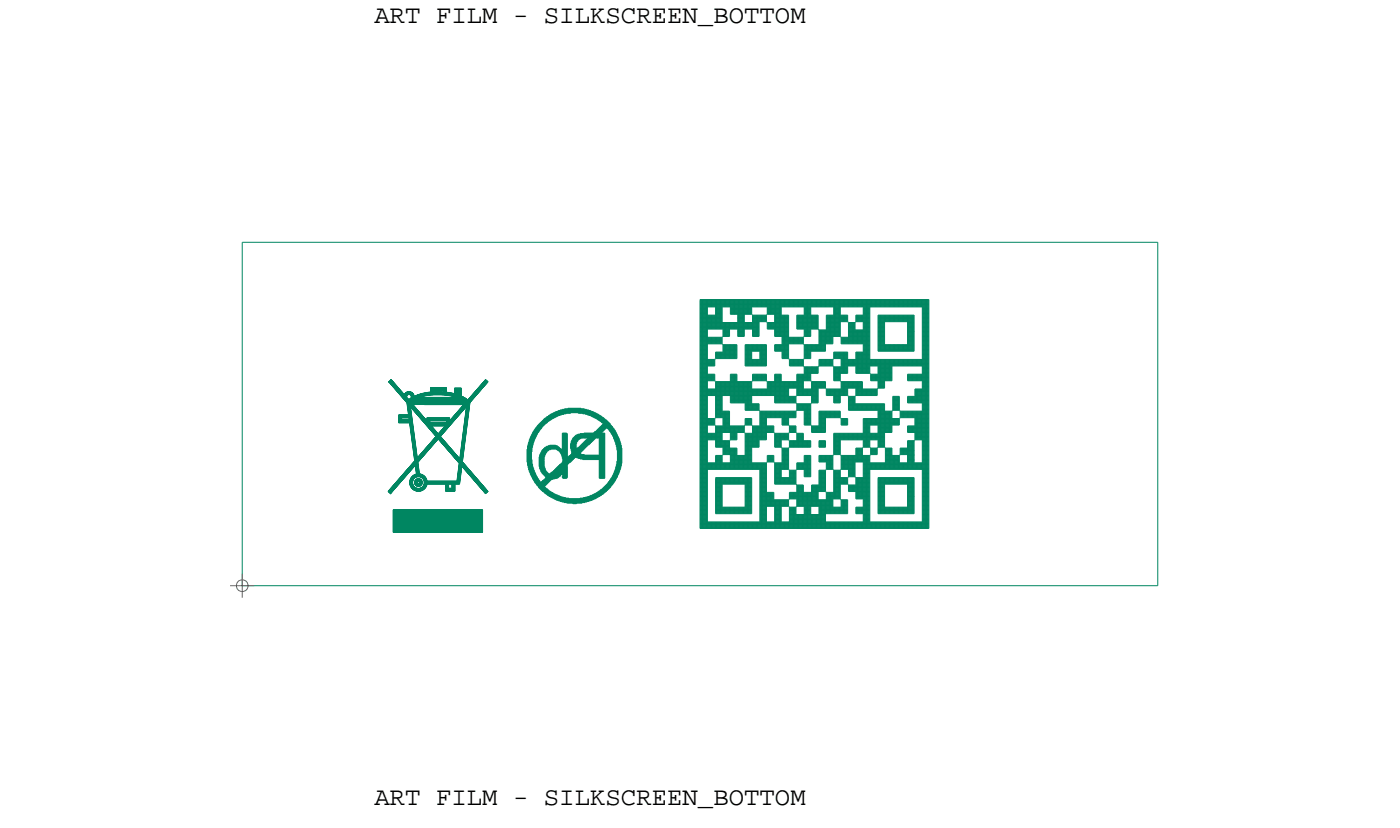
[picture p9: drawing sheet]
<svg xmlns="http://www.w3.org/2000/svg" width="73mm" height="43mm" viewBox="0 0 73 43" stroke-linecap="round" stroke-linejoin="round" font-family="sans-serif">
<defs><g id="words">
<g font-size="1.3">
<text x="19.6" y="1.2">ART FILM - SILKSCREEN_BOTTOM</text>
<text x="19.6" y="42.2">ART FILM - SILKSCREEN_BOTTOM</text>
</g>
</g></defs>
<!-- layer: Board Outline -->
<g fill="none" stroke="#008661" stroke-width=".05">
<path d="M12.7 12.7h48zM12.7 12.7v18zM20.4 20h.1M20.4 20v.1zM20.5 20h.1M20.5 19.9h.1M20.5 19.9v.2zM20.6 20h.1M20.6 19.9h.1M25.4 20h.1M25.4 20v.2zM25.4 19.9h.1"/>
<path d="M25.4 19.9v.3zM25.5 19.9h.1M25.5 20h.1M25.5 19.9v.3zM25.5 19.9v.2zM25.5 20v.1zM25.6 20h.1M36.7 18h1.2zM36.7 16.7h1.2zM36.7 16.6h1.2zM36.7 16.5h1.2zM36.7 16.5h.4z"/>
<path d="M36.7 16.4h.4zM36.7 16.3h.4zM36.7 16.2h.4zM36.7 16.1h.4zM36.7 16.1h12zM36.7 16h12zM36.7 15.9h12zM36.7 15.8h12zM36.7 17.9h1.2zM36.7 17.8h1.2zM36.7 17.7h1.2zM36.7 17.6h.4z"/>
<path d="M36.7 17.5h.4zM36.7 17.4h.4zM36.7 17.3h.4zM36.7 17.2h3.1zM36.7 17.1h3.1zM36.7 17h3.1zM36.7 16.9h3.1zM36.7 16.9h1.2zM36.7 16.8h1.2zM36.7 19.4h.4zM36.7 19.3h.4zM36.7 19.2h.4z"/>
<path d="M36.7 19.2h.8zM36.7 19.1h.8zM36.7 19h.8zM36.7 18.9h.8zM36.7 18.8h.8zM36.7 18.8h.4zM36.7 18.7h.4zM36.7 18.6h.4zM36.7 18.5h.4zM36.7 18.4h.4zM36.7 18.3h.4zM36.7 18.2h.4z"/>
<path d="M36.7 18.1h.4zM36.7 20h.8zM36.7 19.9h.8zM36.7 19.8h.8zM36.7 19.7h.8zM36.7 19.6h.8zM36.7 19.6h.4zM36.7 19.5h.4zM36.7 15.7h12zM36.7 15.7v12zM36.7 15.7h.1M36.8 15.7v12z"/>
<path d="M36.9 15.7v12zM37 15.7v12zM37.1 15.7v12zM37.1 15.7v.4zM37.1 17.7v.3zM37.1 16.5v.7zM37.1 18.8v.4zM37.1 19.6v.4zM37.2 15.7v.4zM37.2 17.7v.3zM37.2 16.5v.7zM37.2 18.8v.4z"/>
<path d="M37.2 19.6v.4zM37.3 15.7v.4zM37.3 17.7v.3zM37.3 16.5v.7zM37.3 18.8v.4zM37.3 19.6v.4zM37.4 15.7v.4zM37.4 17.7v.3zM37.4 16.5v.7zM37.4 18.8v.4zM37.4 19.6v.4zM37.5 15.7v.4z"/>
<path d="M37.5 17.7v.3zM37.5 16.5v.7zM37.5 18.8v.4zM37.5 18.8h.1M37.5 20h.1M37.5 19.6v.4zM37.5 16.5h.4zM37.5 16.4h.4zM37.5 16.3h.4zM37.5 16.2h.4zM37.5 16.1h.4zM37.5 15.7v1.5z"/>
<path d="M37.5 18.5h1.1zM37.5 18.5v.3zM37.5 18.8h1.1zM37.5 18.7h1.1zM37.5 18.6h1.1zM37.6 17.7v.3zM37.6 15.7v1.5zM37.6 18.5v.3zM37.7 17.7v.3zM37.7 15.7v1.5zM37.7 18.5v.3zM37.8 17.7v.3z"/>
<path d="M37.8 15.7v1.5zM37.8 18.5v.3zM37.9 18v.1zM37.9 17.7v.3zM37.9 15.7v1.5zM37.9 18.5v.3zM37.9 17.7v-.1zM37.9 15.7v.4zM37.9 16.9v.7zM37.9 17.6h.3zM37.9 17.5h.3zM37.9 17.4h.3z"/>
<path d="M37.9 17.3h.3zM37.9 18.1v.7zM37.9 18.4h.7zM37.9 18.3h.7zM37.9 18.2h.7zM37.9 18.1h.7zM38 15.7v.4zM38 16.9v.7zM38 18.1v.7zM38.1 15.7v.4zM38.1 16.9v.7zM38.1 18.1v.7z"/>
<path d="M38.2 15.7v.4zM38.2 16.9v.7zM38.2 18.1v.7zM38.3 16.4h1.1zM38.3 16.3h1.1zM38.3 16.2h1.1zM38.3 16.1h1.1zM38.3 16.5h1.1zM38.3 15.7v.8zM38.3 16.9v.3zM38.3 18.1v.7zM38.3 20h.3z"/>
<path d="M38.3 19.9h.3zM38.3 19.8h.3zM38.3 19.7h.3zM38.3 19.6h.3zM38.3 19.6v1.5zM38.4 15.7v.8zM38.4 16.9v.3zM38.4 18.1v.7zM38.4 19.6v1.5zM38.5 15.7v.8zM38.5 16.9v.3zM38.5 18.1v.7z"/>
<path d="M38.5 19.6v1.5zM38.6 15.7v.8zM38.6 16.9v.3zM38.6 18.1v.7zM38.6 19.6v1.5zM38.7 16.7h.3zM38.7 16.6h.3zM38.7 16.5h.3zM38.7 17.6h.3zM38.7 17.5h.3zM38.7 17.4h.3zM38.7 17.3h.3z"/>
<path d="M38.7 16.9h.3zM38.7 16.8h.3zM38.7 15.7v1.9zM38.8 15.7v1.9zM38.9 15.7v1.9zM39 15.7v1.9zM39.1 19.2h1.1zM39.1 15.7v.8zM39.1 16.9v.3zM39.1 19.1h1.1zM39.1 19h1.1zM39.1 18.9h1.1z"/>
<path d="M39.1 18.8h1.1zM39.1 18.8h.3zM39.1 18.7h.3zM39.1 18.6h.3zM39.1 18.5h.3zM39.1 18.4h1.1zM39.1 18.3h1.1zM39.1 18.2h1.1zM39.1 18.1h1.1zM39.1 18.1v1.1zM39.1 18.1h.1M39.2 15.7v.8z"/>
<path d="M39.2 16.9v.3zM39.2 18.1v1.1zM39.3 15.7v.8zM39.3 16.9v.3zM39.3 18.1v1.1zM39.4 15.7v.8zM39.4 16.9v.3zM39.4 18.1v1.1zM39.4 16.5h.1zM39.5 16.7h.7zM39.5 16.6h.7zM39.5 15.7v.4z"/>
<path d="M39.5 17.6h.3zM39.5 17.5h.3zM39.5 17.4h.3zM39.5 17.3h.3zM39.5 16.9h.7zM39.5 16.8h.7zM39.5 16.5v1.1zM39.5 18.8v.4zM39.5 18.1v.3zM39.5 19.6h.7zM39.5 19.6v.4zM39.5 19.9h.7z"/>
<path d="M39.5 19.8h.7zM39.5 19.7h.7zM39.5 16.5h.7zM39.5 20h.7zM39.6 15.7v.4zM39.6 16.5v1.1zM39.6 18.8v.4zM39.6 18.1v.3zM39.6 19.6v.4zM39.7 15.7v.4zM39.7 16.5v1.1zM39.7 18.8v.4z"/>
<path d="M39.7 18.1v.3zM39.7 19.6v.4zM39.8 15.7v.4zM39.8 16.5v1.1zM39.8 18.8v.4zM39.8 18.1v.3zM39.8 19.6v.4zM39.8 16.5v.4zM39.8 18.1v1.1zM39.8 18.8h.4zM39.8 18.7h.4zM39.8 18.6h.4z"/>
<path d="M39.8 18.5h.4zM39.9 15.7v.4zM39.9 16.5v.4zM39.9 18.1v1.1zM39.9 19.6v.4zM40 15.7v.4zM40 16.5v.4zM40 18.1v1.1zM40 19.6v.4zM40.1 15.7v.4zM40.1 16.5v.4zM40.1 18.1v1.1z"/>
<path d="M40.1 19.6v.4zM40.2 15.7v.4zM40.2 16.5v.4zM40.2 16.9h.1M40.2 18.1v1.1zM40.2 19.6v.4zM40.2 20h.1M40.2 15.7v.8zM40.2 16.4h.8zM40.2 16.3h.8zM40.2 16.2h.8zM40.2 16.1h.8z"/>
<path d="M40.2 17.2h1.1zM40.2 17.1h1.1zM40.2 17h1.1zM40.2 16.9h1.1zM40.2 16.9v.3zM40.2 16.5h.8zM40.2 16.5h.1M40.3 15.7v.8zM40.3 16.9v.3zM40.4 15.7v.8zM40.4 16.9v.3zM40.5 15.7v.8z"/>
<path d="M40.5 16.9v.3zM40.6 15.7v.8zM40.6 16.9v.3zM40.6 18.4h.7zM40.6 16.7h.7zM40.6 16.6h.7zM40.6 17.6h.7zM40.6 17.5h.7zM40.6 17.4h.7zM40.6 17.3h.7zM40.6 16.9h.7zM40.6 16.8h.7z"/>
<path d="M40.6 15.7v1.9zM40.6 18.1h.7zM40.6 18.1v.3zM40.6 18.3h.7zM40.6 18.2h.7zM40.6 16.5h.7zM40.6 20h.4zM40.6 19.9h.4zM40.6 19.8h.4zM40.6 19.7h.4zM40.6 19.6h.4zM40.6 19.6v1.5z"/>
<path d="M40.7 15.7v1.9zM40.7 18.1v.3zM40.7 19.6v1.5zM40.8 15.7v1.9zM40.8 18.1v.3zM40.8 19.6v1.5zM40.9 15.7v1.9zM40.9 18.1v.3zM40.9 19.6v1.5zM41 15.7v1.9zM41 18.1v.3zM41 19.6v1.5z"/>
<path d="M41 15.7v.4zM41 18h1.1zM41 17.9h1.1zM41 17.8h1.1zM41 17.7h1.1zM41 18.8h.3zM41 18.7h.3zM41 18.6h.3zM41 18.5h.3zM41 16.5v2.3zM41.1 15.7v.4zM41.1 16.5v2.3z"/>
<path d="M41.2 15.7v.4zM41.2 16.5v2.3zM41.3 15.7v.4zM41.3 16.5v2.3zM41.3 18.8h.1zM41.4 15.7v.4zM41.4 17.7v.3zM41.4 19.1h.7zM41.4 19h.7zM41.4 18.9h.7zM41.4 19.2h.7zM41.4 18.8v.4z"/>
<path d="M41.4 18.8h.7zM41.5 15.7v.4zM41.5 17.7v.3zM41.5 18.8v.4zM41.6 15.7v.4zM41.6 17.7v.3zM41.6 18.8v.4zM41.7 15.7v.4zM41.7 17.7v.3zM41.7 18.8v.4zM41.8 17.2h1.1zM41.8 16.7h1.1z"/>
<path d="M41.8 16.6h1.1zM41.8 15.7v.4zM41.8 16.5h1.1zM41.8 16.5v.7zM41.8 17.7v.3zM41.8 17.1h1.1zM41.8 17h1.1zM41.8 16.9h1.1zM41.8 16.8h1.1zM41.8 18.8v.4zM41.8 20h.7zM41.8 19.9h.7z"/>
<path d="M41.8 19.8h.7zM41.8 19.7h.7zM41.8 19.6h.7zM41.8 19.6v1.1zM41.9 15.7v.4zM41.9 17.7v.3zM41.9 16.5v.7zM41.9 18.8v.4zM41.9 19.6v1.1zM42 15.7v.4zM42 17.7v.3zM42 16.5v.7z"/>
<path d="M42 18.8v.4zM42 19.6v1.1zM42.1 15.7v.4zM42.1 17.7v.3zM42.1 16.5v.7zM42.1 18.8v.4zM42.1 19.6v1.1zM42.1 19.2h.1zM42.1 18l.1 .1zM42.1 17.7l.1-.1zM42.1 18.8h.1zM42.2 16.5h.3z"/>
<path d="M42.2 16.4h.3zM42.2 16.3h.3zM42.2 16.2h.3zM42.2 16.1h.3zM42.2 15.7v1.9zM42.2 17.6h.3zM42.2 17.5h.3zM42.2 17.4h.3zM42.2 17.3h.3zM42.2 19.4h.7zM42.2 19.3h.7zM42.2 18.1v.7z"/>
<path d="M42.2 18.8h.3zM42.2 18.7h.3zM42.2 18.6h.3zM42.2 18.5h.3zM42.2 18.4h1.1zM42.2 18.3h1.1zM42.2 18.2h1.1zM42.2 18.1h1.1zM42.2 19.2h.7zM42.2 19.2v.8zM42.2 19.6h.7zM42.2 19.5h.7z"/>
<path d="M42.3 15.7v1.9zM42.3 18.1v.7zM42.3 19.2v.8zM42.4 15.7v1.9zM42.4 18.1v.7zM42.4 19.2v.8zM42.5 15.7v1.9zM42.5 18.1v.7zM42.5 19.2v.8zM42.5 20h.1M42.5 15.7v.4zM42.5 16.5v.7z"/>
<path d="M42.5 18.1v.3zM42.5 19.2v.4zM42.6 15.7v.4zM42.6 16.5v.7zM42.6 18.1v.3zM42.6 19.2v.4zM42.7 15.7v.4zM42.7 16.5v.7zM42.7 18.1v.3zM42.7 19.2v.4zM42.8 15.7v.4zM42.8 16.5v.7z"/>
<path d="M42.8 18.1v.3zM42.8 19.2v.4zM42.9 15.7v.4zM42.9 16.5v.7zM42.9 18.1v.3zM42.9 19.2v.4zM42.9 17.2v.1zM42.9 19.2h.1M42.9 17.3h1.2zM42.9 18h.8zM42.9 17.9h.8zM42.9 17.8h.8z"/>
<path d="M42.9 17.7h.8zM42.9 17.6h1.2zM42.9 17.5h1.2zM42.9 17.4h1.2zM42.9 18.8h.8zM42.9 18.8v.4zM42.9 19.1h.8zM42.9 19h.8zM42.9 18.9h.8zM42.9 17.3v1.1zM42.9 19.2h.8zM43 15.7v.4z"/>
<path d="M43 18.8v.4zM43 17.3v1.1zM43.1 15.7v.4zM43.1 18.8v.4zM43.1 17.3v1.1zM43.2 15.7v.4zM43.2 18.8v.4zM43.2 17.3v1.1zM43.3 15.7v.4zM43.3 18.8v.4zM43.3 17.3v1.1zM43.3 16.7h1.1z"/>
<path d="M43.3 16.6h1.1zM43.3 16.5h1.1zM43.3 16.5v1.5zM43.3 17.2h.8zM43.3 17.1h.8zM43.3 17h.8zM43.3 16.9h.8zM43.3 16.9h1.1zM43.3 16.8h1.1zM43.4 15.7v.4zM43.4 16.5v1.5zM43.4 18.8v.4z"/>
<path d="M43.5 15.7v.4zM43.5 16.5v1.5zM43.5 18.8v.4zM43.6 15.7v.4zM43.6 16.5v1.5zM43.6 18.8v.4zM43.7 15.7v.4zM43.7 16.5v1.5zM43.7 18.8v.4zM43.7 18.8h.1M43.7 19.2h.1M43.7 18.5h.7z"/>
<path d="M43.7 16.5h.4zM43.7 16.4h.4zM43.7 16.3h.4zM43.7 16.2h.4zM43.7 16.1h.4zM43.7 15.7v1.9zM43.7 19.4h.7zM43.7 19.3h.7zM43.7 18.8h.7zM43.7 18.7h.7zM43.7 18.6h.7zM43.7 19.9h.4z"/>
<path d="M43.7 19.8h.4zM43.7 19.7h.4zM43.7 19.6h.4zM43.7 18.5v.3zM43.7 19.6h.7zM43.7 19.5h.7zM43.7 20h.4zM43.7 19.2v.8zM43.7 19.2h.7zM43.8 15.7v1.9zM43.8 18.5v.3zM43.8 19.2v.8z"/>
<path d="M43.9 15.7v1.9zM43.9 18.5v.3zM43.9 19.2v.8zM44 15.7v1.9zM44 18.5v.3zM44 19.2v.8zM44.1 15.7v1.9zM44.1 18.5v.3zM44.1 19.2v.8zM44.1 17.6v.1zM44.1 20h.1M44.1 15.7v.4z"/>
<path d="M44.1 18h1.5zM44.1 17.9h1.5zM44.1 17.8h1.5zM44.1 17.7h1.5zM44.1 17.7v.3zM44.1 16.5v.4zM44.1 19.2h4.6zM44.1 19.1h4.6zM44.1 19h4.6zM44.1 18.9h4.6zM44.1 18.8h4.6zM44.1 18.5v1.1z"/>
<path d="M44.2 15.7v.4zM44.2 17.7v.3zM44.2 16.5v.4zM44.2 18.5v1.1zM44.3 15.7v.4zM44.3 17.7v.3zM44.3 16.5v.4zM44.3 18.5v1.1zM44.4 15.7v.4zM44.4 17.7v.3zM44.4 16.5v.4zM44.4 18.5v1.1z"/>
<path d="M44.4 16.9h.1zM44.5 15.7v.4zM44.5 16.9v1.1zM44.5 17.6h1.1zM44.5 17.5h1.1zM44.5 17.4h1.1zM44.5 17.3h1.1zM44.5 17.2h.3zM44.5 17.1h.3zM44.5 17h.3zM44.5 16.9h.3zM44.5 18.8v.4z"/>
<path d="M44.6 15.7v.4zM44.6 16.9v1.1zM44.6 18.8v.4zM44.7 15.7v.4zM44.7 16.9v1.1zM44.7 18.8v.4zM44.8 15.7v.4zM44.8 16.9v1.1zM44.8 18.8v.4zM44.9 19.6h.7zM44.9 16.7h.7zM44.9 16.6h.7z"/>
<path d="M44.9 15.7v.4zM44.9 17.3v.7zM44.9 16.5h.7zM44.9 16.5v.4zM44.9 16.8h.7zM44.9 19.4h.7zM44.9 19.3h.7zM44.9 19.2h.7zM44.9 18.8h.7zM44.9 18.7h.7zM44.9 18.6h.7zM44.9 18.5h.7z"/>
<path d="M44.9 18.5v1.1zM44.9 19.5h.7zM44.9 16.9h.7zM44.9 16.9h-.1zM45 15.7v.4zM45 17.3v.7zM45 16.5v.4zM45 18.5v1.1zM45.1 15.7v.4zM45.1 17.3v.7zM45.1 16.5v.4zM45.1 18.5v1.1z"/>
<path d="M45.2 15.7v.4zM45.2 17.3v.7zM45.2 16.5v.4zM45.2 18.5v1.1zM45.3 16.5h.3zM45.3 16.4h.3zM45.3 16.3h.3zM45.3 16.2h.3zM45.3 16.1h.3zM45.3 17.2h.3zM45.3 17.1h.3zM45.3 17h.3z"/>
<path d="M45.3 16.9h.3zM45.3 18.4h.3zM45.3 18.3h.3zM45.3 18.2h.3zM45.3 18.1h.3zM45.3 15.7v3.9zM45.4 15.7v3.9zM45.5 15.7v3.9zM45.6 15.7v3.9zM45.6 19.6h.1M45.6 19.6h1.2zM45.6 15.7v.4z"/>
<path d="M45.6 18.8v.4zM45.6 19.9h1.2zM45.6 19.8h1.2zM45.6 19.7h1.2zM45.6 20h1.2zM45.6 19.6v.4zM45.7 15.7v.4zM45.7 18.8v.4zM45.7 19.6v.4zM45.8 15.7v.4zM45.8 18.8v.4zM45.8 19.6v.4z"/>
<path d="M45.9 15.7v.4zM45.9 18.8v.4zM45.9 19.6v.4zM46 15.7v.4zM46 18.8v.4zM46 19.6v.4zM46 16.7h1.9zM46 16.6h1.9zM46 18h.4zM46 17.9h.4zM46 17.8h.4zM46 17.7h.4z"/>
<path d="M46 17.6h.4zM46 17.5h.4zM46 17.4h.4zM46 17.3h.4zM46 17.2h.4zM46 17.1h.4zM46 17h.4zM46 16.9h.4zM46 16.9h1.9zM46 16.8h1.9zM46 19.4h.8zM46 19.3h.8z"/>
<path d="M46 19.2h.8zM46 18.4h1.9zM46 18.3h1.9zM46 18.2h1.9zM46 18.1h1.9zM46 16.6v1.8zM46 16.5h1.9zM46 16.6h.1M46 18.8v1.5zM46 19.6h.8zM46 19.5h.8zM46.1 15.7v.4z"/>
<path d="M46.1 16.5v1.9zM46.1 18.8v1.5zM46.2 15.7v.4zM46.2 16.5v1.9zM46.2 18.8v1.5zM46.3 15.7v.4zM46.3 16.5v1.9zM46.3 18.8v1.5zM46.4 15.7v.4zM46.4 16.5v1.9zM46.4 18.8v1.5zM46.4 16.5v.4z"/>
<path d="M46.4 18.1v.3zM46.4 18.8v1.2zM46.5 15.7v.4zM46.5 16.5v.4zM46.5 18.1v.3zM46.5 18.8v1.2zM46.6 15.7v.4zM46.6 16.5v.4zM46.6 18.1v.3zM46.6 18.8v1.2zM46.7 15.7v.4zM46.7 16.5v.4z"/>
<path d="M46.7 18.1v.3zM46.7 18.8v1.2zM46.8 15.7v.4zM46.8 16.5v.4zM46.8 18.1v.3zM46.8 18.8v1.2zM46.8 18.8v.4zM46.9 15.7v.4zM46.9 16.5v.4zM46.9 18.8v.4zM46.9 18.1v.3zM47 15.7v.4z"/>
<path d="M47 16.5v.4zM47 18.8v.4zM47 18.1v.3zM47.1 15.7v.4zM47.1 16.5v.4zM47.1 18.8v.4zM47.1 18.1v.3zM47.2 15.7v.4zM47.2 16.5v.4zM47.2 18.8v.4zM47.2 18.1v.3zM47.3 15.7v.4z"/>
<path d="M47.3 16.5v.4zM47.3 18.8v.4zM47.3 18.1v.3zM47.4 15.7v.4zM47.4 16.5v.4zM47.4 18.8v.4zM47.4 18.1v.3zM47.5 15.7v.4zM47.5 16.5v.4zM47.5 18.8v.4zM47.5 18.1v.3zM47.6 15.7v.4z"/>
<path d="M47.6 18h.3zM47.6 17.9h.3zM47.6 17.8h.3zM47.6 17.7h.3zM47.6 17.6h.3zM47.6 17.5h.3zM47.6 17.4h.3zM47.6 17.3h.3zM47.6 17.2h.3zM47.6 17.1h.3zM47.6 17h.3zM47.6 16.9h.3z"/>
<path d="M47.6 18.8v.4zM47.6 16.5v1.9zM47.6 19.6h1.1zM47.6 19.6v.4zM47.6 19.9h1.1zM47.6 19.8h1.1zM47.6 19.7h1.1zM47.6 20h1.1zM47.7 15.7v.4zM47.7 18.8v.4zM47.7 16.5v1.9zM47.7 19.6v.4z"/>
<path d="M47.8 15.7v.4zM47.8 18.8v.4zM47.8 16.5v1.9zM47.8 19.6v.4zM47.9 15.7v.4zM47.9 18.8v.4zM47.9 16.5v1.9zM47.9 19.6v.4zM48 15.7v.4zM48 18.8v.4zM48 19.6v.4zM48.1 15.7v.4z"/>
<path d="M48.1 18.8v.4zM48.1 19.6v.4zM48.2 15.7v.4zM48.2 18.8v.4zM48.2 19.6v.4zM48.3 15.7v.4zM48.3 18.8v.4zM48.3 19.6v.4zM48.4 16.7h.3zM48.4 16.6h.3zM48.4 16.5h.3zM48.4 16.4h.3z"/>
<path d="M48.4 16.3h.3zM48.4 16.2h.3zM48.4 16.1h.3zM48.4 18h.3zM48.4 17.9h.3zM48.4 17.8h.3zM48.4 17.7h.3zM48.4 17.6h.3zM48.4 17.5h.3zM48.4 17.4h.3zM48.4 17.3h.3zM48.4 17.2h.3z"/>
<path d="M48.4 17.1h.3zM48.4 17h.3zM48.4 16.9h.3zM48.4 16.8h.3zM48.4 19.4h.3zM48.4 19.3h.3zM48.4 19.2h.3zM48.4 18.8h.3zM48.4 18.7h.3zM48.4 18.6h.3zM48.4 18.5h.3zM48.4 18.4h.3z"/>
<path d="M48.4 18.3h.3zM48.4 18.2h.3zM48.4 18.1h.3zM48.4 19.6h.3zM48.4 19.5h.3zM48.4 15.7v12zM48.5 15.7v12zM48.6 15.7v12zM48.7 15.7v12zM60.7 12.7v18zM12.7 30.7h48zM20.3 25.8h.1"/>
<path d="M20.4 25.8h.1M20.4 25.7h.1M20.4 25.7v.1zM20.4 20.1h.1M20.4 25.6h.1M20.5 20.1h.1M20.5 25.7h.1M20.5 25.8h.1M20.4 25.9h.1M20.5 25.9h.1M20.5 25.6h.1M20.5 25.6v.3z"/>
<path d="M20.5 20.2h.1M20.5 25.6v.2zM20.5 25.5h.1M20.5 20h.1zM20.5 20.1h.2zM20.5 25.5v.3zM20.5 20.2h.3zM20.6 20.2h.1M20.6 20.1h.1M20.6 25.6h.1M20.6 25.7h.1M20.6 25.8h.1"/>
<path d="M20.6 25.5h.1M20.6 25.5v.3zM20.6 20.2h.2zM20.6 20.3h.1M20.6 25.4v.3zM20.6 25.4h.1M20.6 26.7h4.7zM20.6 27.9h4.7zM20.6 26.8h4.7zM20.6 26.9h4.7zM20.6 27h4.7zM20.6 27.1h4.7z"/>
<path d="M20.6 27.2h4.7zM20.6 27.3h4.7zM20.6 27.4h4.7zM20.6 27.5h4.7zM20.6 27.6h4.7zM20.6 27.7h4.7zM20.6 27.8h4.7zM20.6 26.7v1.2zM20.6 20.3h.3zM20.7 25.7h.1M20.7 20.3h.1M20.7 20.2h.1"/>
<path d="M20.7 20.1h.1M20.7 25.5h.1M20.7 25.6h.1M20.7 25.4h.1M20.7 25.4v.3zM20.7 26.7v1.2zM20.7 20.3h.2zM20.7 20.4h.1M20.7 25.4v.2zM20.7 25.3h.1M20.7 20.4h.2zM20.7 25.3v.3z"/>
<path d="M20.8 25.6h.1M20.8 20.4h.1M20.8 20.3h.1M20.8 20.2h.1M20.8 25.5h.1M20.8 25.3h.1M20.8 25.4h.1M20.8 20.5h.1M20.8 26.7v1.2zM20.8 20.4h.2zM20.8 25.3v.2zM20.8 25.2h.1"/>
<path d="M20.8 20.5h.2zM20.8 25.2v.3zM20.9 25.4h.1M20.9 25.2h.1M20.9 25.3h.1M20.8 20.6h.1M20.8 20.6h.3zM20.9 20.6h.1M20.9 20.5h.1M20.9 20.4h.1M20.9 20.3h.1M20.9 26.7v1.2z"/>
<path d="M20.9 25.2v.2zM20.9 25.1h.1M20.9 20.6h.2zM20.9 25.1v.3zM20.9 21.9h.2zM20.9 22h.2zM20.9 22.2h.6zM20.9 21.7h.5zM20.9 21.8h.1M20.9 21.8h.6zM20.9 21.9h.6zM20.9 22h.6z"/>
<path d="M20.9 22.1h.6zM20.9 21.8v.4zM20.9 21.7v.5zM20.9 20.7h.1M20.9 20.7h.3zM21 25.3h.1M21 25.1h.1M21 25.2h.1M20.9 25.1v.2zM21 20.7h.1M21 20.6h.1M21 20.5h.1"/>
<path d="M21 20.4h.1M21 20.7h.2zM21 21.7v.5zM21 26.7v1.2zM21 25h.1M21 25v.3zM21 20.8h.2zM21 20.8h.1M21 20.7v.1zM21.1 20.7h.1M21.1 20.6h.1M21.1 20.8h.1"/>
<path d="M21.1 20.5h.1M21.1 25h.1M21.1 25.1h.1M21.1 25.2h.1M21 24.9h.1M21.1 20.8h.1zM21.1 20.7v.1zM21.1 21.7v.5zM21.1 24.9h.1M21.1 24.9v.3zM21.1 26.7v1.2zM21.1 21.9h.1"/>
<path d="M21.1 21.7v.2zM21.1 21.9v.1zM21.1 22v.2zM21.1 20.9h.1M21.1 20.9h.1zM21.1 20.7v.2zM21.1 24.8h.1M21.1 24.8v.3zM21.2 25.1h.1M21.2 20.9h.1M21.2 20.6h.1M21.2 20.7h.1"/>
<path d="M21.2 24.9h.1M21.2 25h.1M21.2 20.7v.2zM21.2 21.7v.2zM21.2 22v.2zM21.2 24.8h.1M21.2 24.8v.3zM21.2 26.7v1.2zM21.2 21h.1M21.2 20.7v.3zM21.2 20.8h.1M21.2 24.8v.2z"/>
<path d="M21.2 20.6v.4zM21.2 24.7h.1M21.3 20.7h.1M21.3 20.8h.1M21.3 20.9h.1M21.3 21h.1M21.3 20.6h.1M21.3 24.8h.1M21.3 24.9h.1M21.3 25h.1M21.3 24.7h.1M21.3 21.7v.2z"/>
<path d="M21.3 22v.2zM21.3 26.7v1.2zM21.3 24.7v.3zM21.3 20.6v.4zM21.3 21.1h.1M21.3 24.7v.2zM21.3 20.6v.5zM21.3 20.8v.3zM21.3 24.6h.1M21.4 20.7h.1M21.3 20.5h.1M21.3 24.6v.3z"/>
<path d="M21.3 21.1h.2zM21.3 20.5v.3zM21.3 20.5v.2zM21.3 21.2h.1M21.3 21.1v.1zM21.3 21.2h.2zM21.4 20.9h.1M21.4 21.2h.1M21.4 24.7h.1M21.4 24.8h.1M21.4 24.9h.1M21.3 20.9h.2z"/>
<path d="M21.3 21h.2zM21.4 20.6h.1M21.4 20.5v.2zM21.4 21.3h.1zM21.4 21.3h.1M21.4 21.7v.2zM21.4 20.9v.4zM21.4 22v.2zM21.4 24.6h.1M21.4 26.7v1.2zM21.4 21.2h.1zM21.4 21.4h.1"/>
<path d="M21.4 21.4h.1zM21.4 20.5h.1M21.4 20.9v.5zM21.4 21.5h.1M21.4 24.6v.2zM21.4 21.5h.1zM21.4 20.9v.6zM21.4 21.6h.1M21.4 20.9v.7zM21.4 21.6h.1zM21.4 20.6h.1zM21.4 20.7h.1z"/>
<path d="M21.4 20.5h.1zM21.4 24.5h.1M21.4 21.7h.1M21.4 20.9v.8zM21.5 21.7h.1M21.4 20.9v1zM21.4 24.5v.3zM21.4 21.9h.1M21.5 21.9h.1M21.5 22h.1M21.4 22h.1M21.4 20.9v1.1z"/>
<path d="M21.5 24.7h.1M21.5 24.8h.1M21.5 24.5h.1M21.5 24.6h.1M21.5 20.5v.2zM21.5 20.9v1.3zM21.5 26.7v1.2zM21.5 21.3h.1M21.5 21.4h.1M21.5 21.5h.1M21.5 21.6h.1M21.5 22.2h.1"/>
<path d="M21.5 20.9h.1M21.5 21h.1M21.5 21.1h.1M21.5 21.2h.1M21.5 21.8h.1M21.5 22.1h.1M21.5 24.5v.2zM21.5 20.7h.1M21.5 25.3h.1M21.5 25.2h.1M21.5 25.2v.1zM21.5 22.3h.1"/>
<path d="M21.5 25.4h.1M21.5 25.2v.2zM21.5 20.6h.1M21.5 20.5h.1M21.5 24.4h.1M21.5 22.4h.1M21.5 20.9v1.4zM21.5 25.1h.1M21.5 25.1v.3zM21.5 24.4v.3zM21.5 25.1v.4zM21.5 25.5h.1"/>
<path d="M21.5 22.2h.1zM21.5 22.1h.1zM21.5 22.4h.2zM21.5 22.3h.1zM21.5 22.5h.2zM21.5 22.3h.2zM21.5 21.7h.1zM21.5 21.9h.1zM21.5 22h.1zM21.5 22.5h.1M21.5 21.8h.1zM21.6 21.6h.1"/>
<path d="M21.6 21.7h.1M21.5 20.9v1.6zM21.5 22.6h.2zM21.5 21.4v1.2zM21.5 22.6h.1M21.6 20.7h.1M21.6 20.6h.1M21.5 22.7h.2zM21.5 22.7h.1M21.5 21.4v1.3zM21.6 20.9h.1M21.6 21.3h.1"/>
<path d="M21.6 25.1h.1M21.6 25.3h.1M21.6 25.4h.1M21.6 25.5h.1M21.6 21h.1M21.6 21.1h.1M21.6 21.2h.1M21.6 21.4h.1M21.5 20.5v.3zM21.5 20.8h.1M21.5 20.8v.6zM21.5 21.5v1.2z"/>
<path d="M21.5 25h.1M21.5 25v.5zM21.6 20.8h.1M21.6 22.7h.1M21.6 24.6h.1M21.6 24.4h.1M21.6 24.5h.1M21.6 22.7h.1zM21.6 22.8h.1zM21.6 21.6v1.2zM21.6 22.8h.1M21.6 25h.1"/>
<path d="M21.6 25.2h.1M21.6 26.7v1.2zM21.6 20.5h.1M21.6 20.6v.8zM21.6 25.6h.1M21.6 25v.6zM21.6 22.9h.1zM21.6 22.9h.1M21.6 21.7v1.2zM21.6 24.3h.1M21.6 24.3v.3zM21.6 21.8h.1"/>
<path d="M21.6 23h.1zM21.6 21v.4zM21.6 21.8v1.2zM21.6 23h.1M21.6 21.9h.1M21.6 21.3h.1zM21.6 21.4h.1zM21.6 21.1h1.1zM21.6 21.2h1.1zM21.6 21.2h.1zM21.6 21h1.1zM21.6 23h.2z"/>
<path d="M21.6 23.1h.2zM21.6 20.6v.4zM21.6 21.9v1.2zM21.6 23.1h.1M21.6 20.8h.1zM21.6 23.2h.1M21.6 20.7h.1zM21.6 20.9h.1zM21.6 21h.1zM21.6 22h.1M21.7 21.4h.1M21.6 20.6h.1z"/>
<path d="M21.6 21h2.7zM21.6 23.2h.2zM21.6 22v1.2zM21.6 20.7v.3zM21.6 23.3h.2zM21.6 23.3h.1M21.6 22.1h.1M21.7 25.4h.1M21.7 25.5h.1M21.7 25.6h.1M21.6 21.5h.1M21.6 22.1v1.2z"/>
<path d="M21.6 23.4h.2zM21.6 23.4h.1M21.6 22.2h.1M21.6 24.9h.1M21.6 21v.5zM21.6 22.1v1.3zM21.6 25.2v.4zM21.6 24.3v.2zM21.7 21.5h.1M21.6 22.2v1.2zM21.6 25.3v.3zM21.7 25.2h.1"/>
<path d="M21.6 23.5h.2zM21.7 21h.1M21.6 22.2v1.3zM21.6 23.5h.1M21.6 25.1v.1zM21.6 25.4v.2zM21.7 23.5h.1M21.7 22.3h.1M21.7 25h.1M21.7 25.1h.1M21.7 24.9h.1M21.7 20.7h.1"/>
<path d="M21.7 24.5h.1M21.7 24.3h.1M21.7 24.4h.1M21.7 23.5h.1zM21.7 21v.5zM21.7 22.3v1.2zM21.7 25.7h.1M21.7 26.7v1.2zM21.7 20.6h.1M21.7 20.7v.3zM21.7 23.6h.1zM21.7 21v.2z"/>
<path d="M21.7 21.3h.1M21.7 22.3v1.3zM21.7 23.6h.1M21.7 24.2h.1M21.7 24.9v.3zM21.7 21.2h.1M21.7 22.4h.1M21.7 22.4v1.2zM21.7 25.4v.3zM21.7 24.2v.3zM21.7 22.5h.1M21.7 23.7h.1z"/>
<path d="M21.7 21.4h.2zM21.7 23.7h.1M21.7 21.3h.1zM21.7 22.5v1.2zM21.7 21.4h.1zM21.7 20.8h.1M21.7 20.9h.1M21.7 21.5h.2zM21.7 22.6h.1M21.7 23.8h.1zM21.7 22.6v1.2zM21.7 23.8h.1"/>
<path d="M21.7 25.5v.2zM21.7 24.9v.2zM21.7 23.8h.2zM21.7 22.7h.1M21.7 23.9h.2zM21.7 20.8v.2zM21.7 22.7v1.2zM21.7 23.9h.1M21.7 21.6h.1M21.7 24h.1M21.7 21.6h.3zM21.7 22.8h.1"/>
<path d="M21.7 24h.2zM21.7 22.8v1.2zM21.7 24.1h.2zM21.7 24.1h.1M21.7 22.9h.1M21.7 24.3h.2zM21.7 24.2h.2zM21.7 24.4h.2zM21.7 25.3h.1M21.7 22.9v1.2zM21.7 23h.1M21.7 25.2v.2z"/>
<path d="M21.7 22.9v1.5zM21.7 23v1.4zM21.8 20.8h.1M21.8 20.9h.1M21.8 21h.1M21.8 24.9h.1M21.8 25.3h.1M21.8 25.4h.1M21.8 25.2h.1M21.8 25h.1M21.8 21.6h.1M21.8 21.5h.1"/>
<path d="M21.8 21.4h.1M21.8 25.5h.1M21.8 25.6h.1M21.8 25.7h.1M21.8 21.3h.1M21.8 23h.1M21.8 20.8v.2zM21.8 21v.2zM21.8 24.9v.1zM21.8 25.1h.1M21.8 25.2v.2zM21.8 26.7v1.2z"/>
<path d="M21.8 23v1.4zM21.8 24.4h.1M21.8 21.6h.2zM21.8 23.1h.1M21.8 25.5v.2zM21.8 23.1v1.3zM21.8 23.2h.1M21.8 24.4h.1zM21.8 23.2v1.2zM21.8 23.3h.1M21.8 24.5h.1zM21.8 24.5h.1"/>
<path d="M21.8 20.7h.1M21.8 23.3v1.2zM21.8 25.6v.1zM21.8 20.7v.3zM21.8 23.4h.1M21.8 24.6h.2zM21.8 24.5h.2zM21.8 23.4v1.2zM21.8 24.6h.1M21.8 21.7h.2zM21.8 21.7h.1M21.8 23.5h.1"/>
<path d="M21.8 24.9h.2zM21.8 25h.2zM21.8 24.8h.2zM21.8 25h.1zM21.8 24.8h.1M21.8 24.7h.2zM21.8 23.5v1.2zM21.8 24.7h.1M21.8 24.8v.2zM21.8 23.6h.1M21.8 23.6v1.2zM21.8 23.6v1.4z"/>
<path d="M21.8 25.1v.4zM21.9 25.5h.1M21.8 23.7h.1M21.9 25.3h.1M21.9 25.2h.1M21.9 25.4h.1M21.9 25.1h.1M21.8 23.7v1.3zM21.9 25.6h.1M21.9 25.7h.1M21.9 21.7h.1M21.9 21.6h.1"/>
<path d="M21.9 21.5h.1M21.9 23.8h.1M21.9 21.4h.1M21.9 20.7h.1M21.9 20.8h.1M21.9 20.9h.1M21.9 21h.1M21.8 21.7h.3zM21.9 20.7v.3zM21.9 21v.2zM21.9 23.8v1.2zM21.9 25.6v.1z"/>
<path d="M21.9 26.7v1.2zM21.9 25.1v.4zM21.9 23.9h.1M21.9 23.9v1.1zM21.9 25h.1M21.9 24v1zM21.9 25.5h.1zM21.9 21.8h.1M21.9 25.8h.1M21.9 25.1h.1zM21.9 25.2h.1zM21.9 25.3v.2z"/>
<path d="M21.9 24h.1M21.9 25.1v.2zM21.9 25.6h.1zM21.9 25.7h.1zM21.9 25.8h.1zM21.9 21.8h.2zM21.9 25h.1zM21.9 24.1h.1M21.9 24.2h.1M21.9 24.2v.8zM21.9 25.4h.1zM21.9 25.6v.2z"/>
<path d="M21.9 25.3h.1zM21.9 24.3h.1M21.9 24.3v.7zM21.9 25.1v.1zM21.9 24.4h.1M22 25.2h.1M21.9 24.4v.6zM21.9 21.8h.3zM21.9 24.5h.1M22 20.7h.1M22 20.8h.1M22 21h.1"/>
<path d="M22 20.9h.1M22 24h.1M22 24.1h.1M22 24.2h.1M21.9 24.5v.5zM21.9 23.9v.3zM22 21.8h.1M22 21.7h.1M22 24.5h.1M22 21.6h.1M22 21.5h.1M22 23.9h.1"/>
<path d="M22 24.6h.1M22 20.7v.3zM22 21v.2zM22 24.5v.5zM22 25.1v.1zM22 25.3v.2zM22 25.6v.2zM22 26.7v1.2zM22 24.6v.4zM22 25.3h.1M22 25.1v.2zM22 24.7h.1"/>
<path d="M22 25h.1M22 21.9h.1M22 25.4h.1M22 25.5h.1M22 24.7v.3zM22 25.6h.1M22 25.7h.1M22 25.8h.1M22 23.9v.2zM22 21.9h.2zM22 24.8h.1M22 24.8v.2z"/>
<path d="M22 25.6v.1zM22 25.1h.1M22 25.1v.4zM22 23.8h.1M22 23.8v.3zM22 24.9h.1M22 20.8h2zM22 20.9h2zM22.1 25.4h.1M22 21.9h.3zM22 21h2zM22.1 24.1h.1"/>
<path d="M22 20.7v.1zM22 20.8v.2zM22.1 23.9h.1M22.1 24h.1M22.1 25.5h.1M22.1 25.6h.1M22.1 25.7h.1M22.1 25.3h.1M22.1 25.2h.1M22.1 25.1h.1M22 20.6h.1M22.1 20.6h.1"/>
<path d="M22.1 20.7h.1M22.1 20.8h.1M22.1 25h.1M22.1 24.9h.1M22.1 21.9h.1M22.1 21.8h.1M22.1 21.7h.1M22.1 22h.1M22.1 20.6v.2zM22.1 20.8v.2zM22.1 21v.2zM22.1 23.8h.1"/>
<path d="M22.1 24.8v.2zM22.1 25.1v.4zM22.1 26.7v1.2zM22.1 23.8v.3zM22.1 25.6v.1zM22.1 25.2v.2zM22.1 24.8h.1M22.1 22h.2zM22.1 24.9v.1zM22.1 23.7h.1M22.1 23.7v.3zM22.1 25.5v.2z"/>
<path d="M22.1 22h.3zM22.2 20.6h.1M22.2 20.7h.1M22.2 20.8h.1M22.2 25.1h.1M22.1 24.9v.2zM22.1 22h1.5zM22.2 23.8h.1M22.2 23.9h.1M22.2 25h.1M22.2 24.9h.1M22.1 22.1h.1"/>
<path d="M22.1 25.2v.1zM22.1 22.1h1.5zM22.2 22h.1M22.2 22.1h.1M22.2 21.9h.1M22.2 25.5h.1M22.2 25.6h.1M22.2 25.7h.1M22.2 21.8h.1M22.2 23.7h.1M22.2 22.1h.3zM22.2 22.1h1.4z"/>
<path d="M22.2 20.8v.2zM22.2 21v.2zM22.2 24h.1M22.2 26.7v1.2zM22.2 20.6v.2zM22.2 24.9v.2zM22.2 25.5v.2zM22.2 23.7v.2zM22.2 23.6h.1M22.2 22v.1zM22.2 25.4h.1M22.2 25.4v.3z"/>
<path d="M22.2 25h.1zM22.2 25.2h.1M22.2 25v.2zM22.2 23.6v.3zM22.2 22.2h.1M22.2 24.9v.3zM22.2 25.4v.2zM22.3 25.2h.1M22.2 22.2h.3zM22.2 22v.2zM22.2 25.2v.1zM22.2 25.3h.1"/>
<path d="M22.2 25.3v.3zM22.3 20.8h.1M22.2 25.5h.1zM22.3 23.7h.1M22.3 23.8h.1M22.2 25.4h.1zM22.2 25.6h.1zM22.2 25.3h.1zM22.3 20.6h.1M22.3 20.7h.1M22.3 22h.1M22.3 25.1h.1"/>
<path d="M22.3 25.3h.1M22.3 25.4h.1M22.3 25.6h.1M22.3 25.5h.1M22.3 25h.1M22.3 21.9h.1M22.3 23.6h.1M22.2 22.2h1.4zM22.2 25.2h.1zM22.2 25.5h.2zM22.3 22.2h.1M22.3 21.2h.8z"/>
<path d="M22.3 20.6v.2zM22.3 20.8v.2zM22.3 21v.2zM22.3 21.2h.1M22.3 22.2h1.3zM22.3 22v.2zM22.3 23.6v.2zM22.3 26.7v1.2zM22.3 25v.6zM22.3 23.5h.1M22.3 23.5v.3zM22.3 20.6v.1z"/>
<path d="M22.3 22.3h.1M22.3 25v.5zM22.3 22v.3zM22.3 22.3h1.3zM22.4 20.6h.1M22.4 20.7h.1M22.4 25.5h.1M22.4 25.4h.1M22.4 25.1h.1M22.4 25.2h.1M22.4 25.3h.1M22.3 23.5v.2z"/>
<path d="M22.3 25.4v.1zM22.3 25.1v.4zM22.4 22h.1M22.4 22.3h.1M22.4 23.6h.1M22.4 23.7h.1M22.4 23.5h.1M22.4 22.3h1.2zM22.4 20.6v.1zM22.4 20.8v.2zM22.4 21v.2zM22.4 23.5v.2z"/>
<path d="M22.4 23.4h.1M22.4 25.4v.1zM22.4 26.7v1.2zM22.4 22v.3zM22.4 25.1v.4zM22.4 25.3h1.7zM22.4 25.2h1.7zM22.4 25.4h1.7zM22.4 25.4h1.1zM22.4 22h1.2zM22.4 21.9h1.2zM22.4 21.9v.4z"/>
<path d="M22.4 25.2v.2zM22.4 22.3h.2zM22.4 23.4v.3zM22.4 22.4h.1M22.4 21.9v.5zM22.4 22.4h.2zM22.5 20.6h.1M22.5 20.7h.1M22.4 23.4v.2zM22.5 23.6h.1M22.5 23.4h.1M22.4 23.3h.1"/>
<path d="M22.5 22.4h.1zM22.5 20.6v.1zM22.5 20.8v.2zM22.5 21v.2zM22.5 23.3h.1M22.5 23.5h.1M22.5 21.9v.5zM22.5 25.2v.2zM22.5 26.7v1.2zM22.5 22.4h.1M22.5 23.3v.3zM22.5 22.5h.1"/>
<path d="M22.5 22.5h.1zM22.5 21.9v.6zM22.5 20.7h.2zM22.5 20.6h.7zM22.5 20.7h.3zM22.5 20.7h.7zM22.5 23.2h.1M22.5 23.2v.3zM22.5 22.2h.9zM22.6 23.3h.1M22.6 23.5h.1M22.5 21.9v.2z"/>
<path d="M22.5 22.2v.3zM22.6 22.5h.1M22.6 23.2h.1M22.5 20.7h.1zM22.6 20.6v.1zM22.6 20.8v.2zM22.6 21v.2zM22.6 21.9v.2zM22.6 22.2v.3zM22.6 23.4h.1M22.6 25.2v.2zM22.6 26.7v1.2z"/>
<path d="M22.6 20.3h.8zM22.6 20.4h.8zM22.6 20.5h.8zM22.6 20.5h.1zM22.6 20.5h.6zM22.6 20.3v.4zM22.6 22.2v.4zM22.6 22.6h.1M22.6 23.2v.3zM22.6 23.2v.2zM22.6 20.7h.1M22.6 23.1h.1"/>
<path d="M22.6 22.3h.7zM22.6 22.2v.1zM22.6 22.3h.1M22.6 22.4h.1M22.6 23.1v.3zM22.6 22.5h.2zM22.6 22.6h.3zM22.6 22.6h.2zM22.7 22.4h.1M22.6 22.4h.1zM22.7 22.6h.1M22.7 22.5h.1"/>
<path d="M22.7 23.1h.1M22.7 23.2h.1M22.7 23.3h.1M22.7 20.7h.1M22.7 20.8v.2zM22.7 21v.2zM22.7 21.9v.2zM22.7 22.2v.1zM22.7 23.4h.1M22.7 25.2v.2zM22.7 26.7v1.2zM22.7 20.3v.4z"/>
<path d="M22.7 22.7h.2zM22.7 22.7h.1M22.7 23.1v.3zM22.7 23.1v.2zM22.7 21.1h1.7zM22.7 21.2h1.7zM22.7 23h.1M22.7 21.1h.1M22.7 21.2h.1M22.7 21.1v.1zM22.7 20.3v.2zM22.7 20.5v.2z"/>
<path d="M22.7 23v.3zM22.7 22.7h.3zM22.8 22.7h.1M22.8 22.6h.1M22.8 22.5h.1M22.8 23.1h.1M22.8 23h.1M22.8 23.2h.1M22.7 22.8h.3zM22.7 22.8h.1M22.8 20.3v.2zM22.8 20.5v.2z"/>
<path d="M22.8 20.8v.2zM22.8 21.1v.1zM22.8 21.9v.2zM22.8 22.2v.1zM22.8 22.8h.2zM22.8 25.2v.2zM22.8 26.7v1.2zM22.8 22.8h.1M22.8 23.3h.1M22.8 23v.3zM22.8 20.7h.1zM22.8 23v.2z"/>
<path d="M22.8 22.7v.1zM22.8 22.9h.1M22.8 22.9v.3zM22.8 22.9h.2zM22.8 23h.2zM22.8 22.7v.2zM22.8 23h.1zM22.8 23.1h.1zM22.9 22.6h.1M22.9 22.7h.1M22.9 23.1h.1M22.9 20.3v.2z"/>
<path d="M22.9 20.5v.2zM22.9 20.8v.2zM22.9 21.1v.1zM22.9 21.9v.2zM22.9 22.2v.1zM22.9 22.9h.1zM22.9 25.2v.2zM22.9 26.7v1.2zM22.9 22.7v.4zM22.9 23.2h.1M22.9 20.7h.3zM22.9 22.7v.3z"/>
<path d="M22.9 23h.1M23 22.7h.1M23 20.3v.2zM23 20.5v.2zM23 20.8v.2zM23 21.1v.1zM23 21.9v.2zM23 22.2v.1zM23 25.2v.2zM23 26.7v1.2zM23 22.7v.3zM23 23h.1"/>
<path d="M23 22.8h.1M23 22.9h.1M23 23.1h.1M23 22.7v.4zM23.1 22.7h.1M23.1 23.1h.1M23.1 23h.1M23.1 22.8h.1M23.1 22.9h.1M23.1 20.3v.2zM23.1 20.5v.2zM23.1 20.8v.2z"/>
<path d="M23.1 21.1v.1zM23.1 21.9v.2zM23.1 22.2v.1zM23.1 22.6h.1M23.1 25.2v.2zM23.1 26.7v1.2zM23.1 22.6v.5zM23.1 21.2h1.3zM23.1 22.9v.2zM23.1 23.2h.1M23.1 22.6v.3zM23.1 23.1h.2z"/>
<path d="M23.1 23h.1zM23.1 23.2h.3zM23.2 22.6h.1M23.2 22.7h.1M23.2 22.8h.1M23.1 22.6v.2zM23.1 22.5h.1M23.2 23.2h.1M23.2 23.1h.1M23.2 23h.1M23.2 22.9h.1M23.2 20.3v.2z"/>
<path d="M23.2 20.5v.2zM23.2 20.8v.2zM23.2 21.1v.1zM23.2 21.9v.2zM23.2 22.2v.1zM23.2 22.5h.1M23.2 25.2v.2zM23.2 26.7v1.2zM23.2 20.7h.1M23.2 23.2h.2zM23.2 23.3h.1M23.2 20.5h.2z"/>
<path d="M23.2 20.6h.2zM23.2 22.5v.3zM23.2 20.5h.1M23.2 20.6h.1M23.2 20.6h.3zM23.2 20.7h.3zM23.2 23.3h.2zM23.2 22.5v.2zM23.2 22.4h.1M23.3 23.3h.1M23.3 23.2h.1M23.3 23.1h.1"/>
<path d="M23.3 22.5h.1M23.3 22.6h.1M23.3 22.7h.1M23.3 22.4h.1M23.2 20.3v.4zM23.3 20.3v.4zM23.3 20.8v.2zM23.3 21.1v.1zM23.3 21.9v.2zM23.3 22.2v.1zM23.3 25.2v.2zM23.3 26.7v1.2z"/>
<path d="M23.3 22.4v.3zM23.3 23.3h.2zM23.3 23.4h.1M23.3 20.7h.1M23.3 22.4v.2zM23.3 23.4h.2zM23.3 20.7h.2zM23.3 22.3h.1M23.3 22.5h.1zM23.3 22.3h.2zM23.3 22.4h.2zM23.3 22.5h.2z"/>
<path d="M23.3 22.3h.3zM23.4 22.6h.1M23.4 22.5h.1M23.3 22.2v.4zM23.4 23.4h.1M23.4 23.3h.1M23.4 23.2h.1M23.3 23.4h.3zM23.4 20.3v.4zM23.4 20.8v.2zM23.4 21.1v.1zM23.4 21.9v.2z"/>
<path d="M23.4 23.5h.1M23.4 25.2v.2zM23.4 26.7v1.2zM23.4 22.2v.4zM23.4 25.4h.1zM23.4 25.5h.1zM23.4 25.6h.1zM23.4 25.7h.1zM23.4 20.7h.1M23.4 25.2v.5zM23.4 25.7h.5zM23.4 20.7h.1z"/>
<path d="M23.4 22.2v.3zM23.4 23.5h.2zM23.4 20.6h.1M23.4 20.6v.1zM23.4 22.1h.2zM23.4 22.2h.2zM23.4 21.9v.6zM23.4 23.6h.1M23.5 20.7h.1M23.4 23.6h.3zM23.5 23.3h.1M23.5 23.6h.1"/>
<path d="M23.5 23.5h.1M23.5 23.4h.1M23.5 20.6v.1zM23.5 20.8v.2zM23.5 21.1v.1zM23.5 22.5h.1M23.5 21.9v.6zM23.5 25.2v.5zM23.5 26.7v1.2zM23.5 22.4h.1M23.5 21.9v.5zM23.5 23.6h.2z"/>
<path d="M23.5 20.6h.1M23.5 25.4h.1M23.5 25.4h.6zM23.5 25.6h.2zM23.5 25.4v.2zM23.5 25.6h.1M23.5 25.7h.1M23.5 25.2v.2zM23.5 25.6h.4zM23.5 25.7h.4zM23.5 23.7h.1M23.5 25.6v.1z"/>
<path d="M23.5 23.7h.3zM23.5 21.9v.4zM23.5 22.3h.1M23.6 23.7h.1M23.6 23.6h.1M23.6 23.5h.1M23.6 23.4h.1M23.6 20.7h.1M23.6 20.6h.1M23.6 20.6v.1zM23.6 20.8v.2zM23.6 21.1v.1z"/>
<path d="M23.6 25.2v.2zM23.6 25.6v.1zM23.6 26.7v1.2zM23.6 21.9v.4zM23.6 22.3h.1M23.6 23.7h.2zM23.6 22v.3zM23.6 22h.1M23.6 22.1h.1M23.6 22.2h.1M23.6 20.8h.1M23.6 20.6v.2z"/>
<path d="M23.6 23.8h.1M23.6 23.8h.3zM23.7 20.8h.1M23.7 20.7h.1M23.7 20.6h.1M23.7 23.8h.1M23.7 23.7h.1M23.7 23.6h.1M23.7 22h.1M23.7 22.1h.1M23.7 22.2h.1M23.7 23.5h.1"/>
<path d="M23.7 20.6v.2zM23.7 20.8v.2zM23.7 21.1v.1zM23.7 25.2v.2zM23.7 25.6v.1zM23.7 26.7v1.2zM23.7 22v.2zM23.7 21.9h.1M23.7 23.8h.2zM23.7 25.4h.2zM23.7 25.5h.2zM23.7 25.6h.2z"/>
<path d="M23.7 25.2v.5zM23.7 21.9v.3zM23.7 23.9h.1M23.7 23.9h.3zM23.7 21.9v.2zM23.8 20.8h.1M23.8 20.6h.1M23.8 20.7h.1M23.8 21.9h.1M23.8 22.1h.1M23.8 23.9h.1M23.8 23.8h.1"/>
<path d="M23.8 23.7h.1M23.8 23.6h.1M23.8 20.6v.2zM23.8 20.8v.2zM23.8 21.1v.1zM23.8 22h.1M23.8 25.2v.5zM23.8 26.7v1.2zM23.8 21.8h.1M23.8 23.9h.2zM23.8 20.8h.2zM23.8 21.8v.3z"/>
<path d="M23.8 24h.1M23.8 20.6h.2zM23.8 20.7h.2zM23.8 24h.2zM23.8 20.3h.4zM23.8 20.5h.2zM23.8 20.4h.4zM23.8 20.5h.4zM23.8 20.3v.5zM23.8 21.8v.2zM23.8 21.7h.1M23.9 24h.1"/>
<path d="M23.9 23.9h.1M23.9 23.8h.1M23.9 21.8h.1M23.9 21.9h.1M23.9 22h.1M23.9 21.7h.1M23.8 24h.3zM23.9 20.3v.5zM23.9 20.8v.2zM23.9 21.1v.1zM23.9 25.2v.5zM23.9 26.7v1.2z"/>
<path d="M23.9 23.7h.1M23.9 20.8h.1zM23.9 25.2v.2zM23.9 24h.4zM23.9 21.7v.3zM23.9 24.1h.1M23.9 24.1h.4zM23.9 20.3v.7zM23.9 21.7v.2zM23.9 24v.1zM23.9 21.6h.1M23.9 21.6v.3z"/>
<path d="M24 21.6h.1M24 24h.1M24 24.1h.1M24 23.9h.1M24 21.8h.1M24 21.9h.1M24 21.7h.1M24 20.3v.7zM24 21.1v.1zM24 24v.1zM24 25.2v.2zM24 26.7v1.2z"/>
<path d="M24 24.1h.3zM24 25.2h.1zM24 25.2h.1M24 24.2h.1M24 25.1h.1zM24 25.1h.1M24 25.1v.3zM24 24v.2zM24 21.6v.3zM24 24.2h.2zM24 25h.1zM24 25h.1"/>
<path d="M24 25v.4zM24 20.3v.2zM24 20.5v.2zM24 20.7v.3zM24 21.6v.2zM24 24.9h.1zM24 20.8h.2zM24 20.7h.2zM24 20.9h.2zM24 21h.2zM24 20.8h.1M24 24.9h.1"/>
<path d="M24 24.9v.5zM24 20.7h.1M24 20.9h.1M24 21h.1M24 24.9h.2zM24 24.8h.2zM24 24.8h.1M24 24.8v.6zM24 20.5h.1M24 21.5h.1M24 24.7h.2zM24 20.5h.2z"/>
<path d="M24 20.6h.2zM24 21.5v.3zM24 24.7h.1M24 24.7v.7zM24 24.6h.1M24 24.6v.8zM24 24.6h.2zM24 24.5h.2zM24 24.5h.1M24 24.5v.9zM24 24.3h.1M24.1 21.5h.1"/>
<path d="M24.1 21.6h.1M24.1 21.7h.1M24.1 24h.1M24.1 24.4h.1zM24.1 24.5h.1zM24.1 20.3v.7zM24.1 21.1v.1zM24.1 24.4h.1M24.1 24.4v1zM24.1 26.7v1.2zM24.1 21.8h.1M24.1 24.3h.1"/>
<path d="M24.1 24.3h.1zM24.1 24v.3zM24.1 24.3v1.1zM24.1 21.5v.3zM24.1 24v1.4zM24.1 25.3h.1M24.1 21.4h.1M24.1 25.4h.1M24.1 24v1.3zM24.1 21.4v.3zM24.1 24h.2zM24.1 24v1.2z"/>
<path d="M24.1 23.9h.2zM24.1 23.9h.1M24.1 23.9v1.3zM24.1 25.2h.1M24.1 25.1h.1M24.1 23.9v1.2zM24.1 23.8h.2zM24.1 25h.1M24.1 23.8h.1M24.1 23.8v1.3zM24.1 23.8v1.2zM24.1 23.7h.2z"/>
<path d="M24.2 24.9h.1M24.2 21.5h.1M24.2 21.4h.1M24.2 21.6h.1M24.1 24.9h.1M24.1 23.7h.1M24.1 23.7v1.3zM24.2 23.6h.1zM24.2 23.7h.1zM24.2 20.3v.7zM24.2 21.1v.1zM24.2 23.6h.1"/>
<path d="M24.2 23.6v1.3zM24.2 26.7v1.2zM24.2 21.7h.1M24.2 23.5h.1zM24.2 24.8h.1M24.2 23.5h.1M24.2 23.5v1.3zM24.2 24.7h.1M24.2 21.4v.2zM24.2 20.3h.1M24.2 23.4h.1zM24.2 20.8h.1"/>
<path d="M24.2 20.3v.5zM24.2 23.4h.1M24.2 23.4v1.3zM24.2 20.9h.1M24.2 21h.1M24.2 24.6h.1M24.2 20.8v.2zM24.2 23.4h.2zM24.2 23.4v1.2zM24.2 21.3h.1M24.2 23.3h.2zM24.2 24.5h.1"/>
<path d="M24.2 23.3h.1M24.2 23.3v1.3zM24.2 23.3v1.2zM24.2 23.2h.2zM24.2 23.2h.1M24.2 23.2v1.3zM24.2 21.3v.3zM24.2 23.1h.1M24.2 23.1v1.4zM24.2 23.1h.2zM24.2 23h.2zM24.2 23h.1"/>
<path d="M24.2 23v1.5zM24.3 24.5h.1M24.3 20.8h.1M24.3 21h.1M24.3 20.9h.1M24.2 22.9h.2zM24.2 22.9h.1M24.2 22.9v1.3zM24.2 24.3h.1M24.2 24.4h.1M24.2 24.2h.1M24.3 21.5h.1"/>
<path d="M24.3 24.3h.1M24.3 24.4h.1M24.3 21.4h.1M24.3 21.3h.1M24.3 24.2h.1M24.3 22.9h.1zM24.3 21.1v.1zM24.3 22.9h.1M24.3 22.9v1.2zM24.3 26.7v1.2zM24.3 24.1h.1M24.3 22.8h.1z"/>
<path d="M24.3 20.8v.2zM24.3 24h.1M24.3 22.8h.1M24.3 22.8v1.3zM24.3 24.2v.3zM24.3 21.3v.2zM24.3 24.3h.1zM24.3 24.4h.1zM24.3 24.4h.2zM24.3 22.8v1.2zM24.3 22.7h.1zM24.3 23.9h.1"/>
<path d="M24.3 21.2h.1M24.3 22.7h.1M24.3 22.7v1.3zM24.3 24.5h.2zM24.3 22.6h.1M24.3 22.6v1.3zM24.3 22.6h.1zM24.3 23.8h.1M24.3 22.5h.2zM24.3 22.6h.2zM24.3 21.3h.1zM24.3 22.5h.1"/>
<path d="M24.3 22.5v1.3zM24.3 21.4h.1zM24.3 21.2h.1zM24.4 21.4h.1M24.3 23.7h.1M24.3 22.5v1.2zM24.3 24.6h.1M24.3 21.1v.4zM24.3 24.6h.2zM24.3 22.4h.2zM24.3 22.4h.1M24.3 22.4v1.3z"/>
<path d="M24.3 23.6h.1M24.3 22.4v1.2zM24.3 22.3h.2zM24.3 23.5h.1M24.3 22.3h.1M24.3 22.3v1.3zM24.3 22.3v1.2zM24.3 21.1v.3zM24.3 22.2h.1M24.3 22.2v1.3zM24.3 22.2h.2zM24.3 22.1h.1"/>
<path d="M24.3 22.1v1.3zM24.3 23.4h.1M24.4 24.6h.1M24.4 24.5h.1M24.4 24.4h.1M24.4 24.3h.1M24.4 21h.1M24.4 20.9h.1M24.4 20.8h.1M24.3 24.6h.3zM24.4 20.8v.2zM24.4 23.3h.1"/>
<path d="M24.4 22.1h.1M24.4 22.1v1.3zM24.4 23.4h.1M24.4 26.7v1.2zM24.4 21.1v.3zM24.4 22.1h.1zM24.4 22h.1M24.4 22v1.3zM24.4 22h.1zM24.4 23.2h.1M24.4 21.9h.1M24.4 21.9v1.3z"/>
<path d="M24.4 23.1h.1M24.4 21.9h.1zM24.4 21.9v1.2zM24.4 21v.4zM24.4 21.8h.1M24.4 21.8v1.3zM24.4 20.9v.5zM24.4 21.8h.1zM24.4 21.1h.1M24.4 21.2h.1M24.4 21.3h.1M24.4 23h.1"/>
<path d="M24.4 21.8v1.2zM24.4 24.7h.1M24.4 24.7h.2zM24.4 22.9h.1M24.4 21.7h.1M24.4 21.7v1.3zM24.5 21.7h.1M24.5 21.8h.1M24.4 21.6h.1M24.4 21.6v1.3zM24.4 22.8h.1M24.5 21.6h.1"/>
<path d="M24.4 21.5h.1M24.4 21.5v1.3zM24.5 21.5h.1M24.4 21.4v1.3zM24.4 22.7h.1M24.5 21.4h.1M24.4 24.7h.3zM24.5 22.6h.1M24.5 24.7h.1M24.5 24.6h.1M24.5 24.5h.1M24.5 21.1h.1"/>
<path d="M24.5 21.3h.1M24.5 20.9h.1M24.5 21h.1M24.5 21.2h.1M24.4 22.6h.1M24.4 21.4v1.2zM24.5 22.5h.1M24.5 20.9v1.7zM24.5 26.7v1.2zM24.5 24.4h.1M24.5 21.9h.1M24.5 22h.1"/>
<path d="M24.5 22.1h.1M24.5 22.2h.1M24.5 22.3h.1M24.5 22.4h.1M24.5 20.9v1.5zM24.5 24.8h.1M24.5 20.9v1.4zM24.5 24.8h.2zM24.5 20.9v1.3zM24.5 20.9v1.2zM24.5 21v1zM24.5 24.8h.3z"/>
<path d="M24.5 20.9v1zM24.6 21.8h.1M24.6 24.8h.1M24.6 24.7h.1M24.6 24.6h.1M24.6 21.1h.1M24.6 21.3h.1M24.6 21.4h.1M24.6 21.5h.1M24.6 21.6h.1M24.6 21.7h.1M24.6 21h.1"/>
<path d="M24.6 21.2h.1M24.6 20.9h.1M24.6 20.9v.9zM24.6 26.7v1.2zM24.6 24.9h.1M24.6 24.9h.2zM24.6 20.9v.6zM24.6 21.2v.1zM24.6 24.9h.3zM24.6 20.9v.4zM24.6 20.8h.1M24.6 21.1v.1z"/>
<path d="M24.7 21.1h.1M24.7 24.9h.1M24.7 24.8h.1M24.7 24.7h.1M24.7 21h.1M24.7 20.8h.1M24.7 20.9h.1M24.7 25h.1M24.7 26.7v1.2zM24.7 20.8v.3zM24.7 25h.2zM24.7 20.8v.2z"/>
<path d="M24.7 20.7h.1M24.7 25h.3zM24.7 25.1h.1M24.7 20.7v.3zM24.8 25.1h.1M24.8 25h.1M24.8 24.9h.1M24.8 24.8h.1M24.8 21h.1M24.8 20.7h.1M24.8 20.9h.1M24.8 20.8h.1"/>
<path d="M24.8 26.7v1.2zM24.8 20.7v.3zM24.8 25.1h.2zM24.8 20.7v.2zM24.8 20.6h.1M24.8 25.2h.1M24.8 20.6v.3zM24.9 20.7h.1M24.9 25.2h.1M24.9 25.1h.1M24.9 25h.1M24.9 20.8h.1"/>
<path d="M24.9 24.9h.1M24.9 20.9h.1M24.9 20.6h.1M24.8 25.2h.3zM24.9 26.7v1.2zM24.9 20.6v.2zM24.9 20.5h.1M24.9 20.5v.3zM24.9 25.2h.2zM24.9 25.3h.1M25 20.6h.1M25 20.7h.1"/>
<path d="M25 20.5h.1M24.9 25.3h.3zM24.9 20.5v.2zM25 25.3h.1M25 25.2h.1M25 25.1h.1M25 25h.1M25 26.7v1.2zM25 20.4h.1M25 20.4v.3zM25 25.3h.2zM25 25.4h.1"/>
<path d="M25 25.4h.3zM25.1 20.5h.1M25.1 25.4h.1M25.1 25.3h.1M25.1 25.2h.1M25.1 20.6h.1M25.1 20.4h.1M25.1 26.7v1.2zM25.1 25.1h.1M25.1 20.3h.1M25.1 20.3v.3zM25.1 25.4h.2z"/>
<path d="M25.1 25.5h.1M25.1 25.5h.3zM25.2 20.5h.1M25.1 20.3v.2zM25.1 20.2h.1M25.2 20.3h.1M25.2 25.5h.1M25.2 25.4h.1M25.2 25.3h.1M25.2 20.4h.1M25.2 20.2h.1M25.2 26.7v1.2z"/>
<path d="M25.2 25.5h.2zM25.2 25.6h.1M25.2 20.2v.3zM25.2 25.6h.3zM25.2 20.2v.2zM25.2 20.1h.1M25.2 20.1v.3zM25.3 20.2h.1M25.3 20.4h.1M25.3 25.6h.1M25.3 25.5h.1M25.3 25.4h.1"/>
<path d="M25.3 20.1h.1M25.3 20.3h.1M25.3 26.7v1.2zM25.3 25.7h.1M25.3 25.7h.2zM25.3 20.1v.3zM25.3 27.9h.1M25.3 26.7h.1M25.3 20.1v.2zM25.3 20h.1M25.3 20v.3zM25.4 20.3h.1"/>
<path d="M25.4 20.1h.1M25.4 25.7h.1M25.4 25.6h.1M25.4 25.5h.1M25.4 20.2h.1M25.4 25.8h.1M25.3 25.8h.1M25.4 25.8h.2zM25.4 25.8h.1zM25.4 25.9h.1M25.5 25.8h.1M25.5 25.9h.1"/>
<path d="M25.4 25.8v.1zM25.5 20.2h.1M25.4 20h.2zM25.4 20.1h.2zM25.4 20.1h.1zM25.5 20.1h.1M25.5 25.7h.1M25.5 25.6h.1M25.5 25.8v.1zM25.5 20v.2zM25.6 25.7h.1M25.6 25.8h.1"/>
<path d="M25.6 20.1h.1M27.6 23.6h.1zM27.6 23.7h.1zM27.6 23.8h.1zM27.6 23.9h.1zM27.6 24h.1zM27.6 24.1h.1zM27.6 24.2h.1zM27.6 23.5h.1M27.6 23.5v.7zM27.7 23.5h.1M27.7 24.3h.1"/>
<path d="M27.7 24.4h.1M27.7 23.4h.1M27.7 23.4v1zM27.7 24.5h.1M27.7 23.3h.1M27.7 23.2h.1M27.7 23.2v1.3zM27.8 23.5h.1M27.8 23.6h.1M27.8 23.7h.1M27.8 23.8h.1M27.8 23.9h.1"/>
<path d="M27.8 24h.1M27.8 24.1h.1M27.8 24.2h.1M27.8 24.3h.1M27.8 24.4h.1M27.8 24.5h.1M27.8 24.6h.1M27.7 24.6h.1M27.7 23.6h.1M27.7 23.7h.1M27.7 23.8h.1M27.7 23.9h.1"/>
<path d="M27.7 24h.1M27.7 24.1h.1M27.7 24.2h.1M27.7 24.5v.1zM27.8 24.7h.1M27.7 23.1h.1M27.7 23h.1M27.7 23.1v1.6zM27.8 24.5h.1zM27.8 24.6h.1zM27.8 24.7h.1zM27.8 24.8h.1z"/>
<path d="M27.8 23.5h.1zM27.8 23.6h.1zM27.8 23.7h.1zM27.8 24.1h.1zM27.8 24.2h.1zM27.8 24.3h.1zM27.8 24.4h.1zM27.8 23.8h.1zM27.8 23.9h.1zM27.8 24h.1zM27.8 23h.1zM27.8 23.1h.1z"/>
<path d="M27.8 23.1h.1M27.8 23.2h.1zM27.8 23.2h.1M27.8 23.3h.1M27.8 23.3h.1zM27.8 23.4h.1M27.8 23.4h.1zM27.8 23v.1zM27.8 24.8h.1M27.8 24.9h.1zM27.8 22.9h.1M27.8 23h.1"/>
<path d="M27.8 22.9v2zM27.8 22.8h.1M27.8 22.8v2.1zM27.9 23.3h.1M27.9 25h.1M27.9 23.6h.1M27.9 24.1h.1M27.9 22.8h.1M27.9 22.9h.1M27.9 23h.1M27.9 23.1h.1M27.9 23.2h.1"/>
<path d="M27.9 23.2h.1zM27.9 23.4h.1M27.9 23.7h.1M27.9 23.5h.1M27.9 23.5v1.5zM27.9 25h.1zM27.9 22.7h.1M27.9 22.7v.9zM27.9 24.1v.9zM27.9 24.3h.1M27.9 25.1h.1M27.9 23h.1z"/>
<path d="M27.9 23.1h.1zM27.9 23.1v.4zM27.9 24.3v.8zM27.9 25.1h.2zM28 24.7h.1M28 24.6h.1M28 24.8h.1M28 24.9h.1M28 25h.1M28 23.2h.1M28 25.2h.1M27.9 22.6h.1"/>
<path d="M27.9 22.7h.1zM27.9 22.8h.1zM27.9 22.8h.2zM27.9 22.9h.2zM27.9 23h.2zM27.9 23.1v.1zM27.9 22.6h.1zM27.9 23.2v.1zM27.9 23v.1zM27.9 24.6h.1M27.9 24.7h.1M27.9 24.5v.1z"/>
<path d="M27.9 24.8h.1M27.9 24.9h.1M27.9 25.2h.1M27.9 25v.1zM28 25.2h.1zM28 22.6h.1M28 22.6v.6zM28 24.6v.6zM28 25h.1zM28 24.9h.1zM28.1 24.8h.1M28 22.5h.1"/>
<path d="M28 22.5v.6zM28 25v.2zM28 24.6v.1zM28 25.3h.1zM28.1 22.6h.1M28.1 22.5h.1M28.1 25.3h.1M28 22.7h.1M28 22.8h.1M28 22.8v.2zM28 24.7v.6zM28.1 22.7h.1"/>
<path d="M28.1 22.8h.1M28.1 22.9h.1M28.1 22.9v.1zM28.1 22.4h.1M28.1 24.8v.5zM28.2 25.3h.1M28.1 25.4h.1zM28.1 22.7h.1zM28.1 25.4h.1M28.2 25h.1M28.2 25.1h.1M28.2 25.2h.1"/>
<path d="M28.2 25.4h.1M28.2 22.4h.1M28.2 22.5h.1M28.1 25h.1M28.1 25.1h.1M28.1 25.2h.1M28.1 25.3v.1zM28.2 22.4v.4zM28.2 22.3h.1M28.2 25.3v.1zM28.2 25.4h.2zM28.2 25.5h.1"/>
<path d="M28.2 22.6h.1M28.2 22.7h.1M28.2 22.7v.1zM28.2 25.3h.2zM28.2 25.1v.4zM28.2 25.5h.2zM28.3 22.3h.1M28.3 22.4h.1M28.3 25.2h.1M28.3 25.6h.1M28.2 22.2h.1M28.2 22.6v.1z"/>
<path d="M28.2 25.2v.4zM28.3 25.6h.1zM28.3 24.5h.1zM28.3 24.2h.1zM28.3 22.2h.1M28.3 22.5h.1M28.3 22.5v.1zM28.3 24h.1zM28.3 24.1h.1zM28.3 24.3h.1zM28.3 24.4h.1zM28.3 23.9h.1z"/>
<path d="M28.3 23.9v.6zM28.3 25.2v.4zM28.4 24.6h.1M28.3 22.2v.4zM28.3 23.9h.1M28.3 24.5h.1M28.3 24.6h.1M28.3 23.8h.1M28.3 23.8v.8zM28.4 22.3h.1M28.4 22.2h.1M28.4 25.6h.1"/>
<path d="M28.4 24.4h.1M28.4 24.2h.1M28.4 24.7h.1M28.4 25.7h.1M28.4 22.4h.1M28.4 22.5h.1M28.4 22.1h.1M28.4 23.7h.1M28.4 23.8h.1M28.4 23.9h.1M28.4 24h.1M28.4 24.1h.1"/>
<path d="M28.4 24.3h.1M28.4 24.5h.1M28.4 24.6v.1zM28.4 25.3v.3zM28.4 24.8h.1M28.4 22.4v.1zM28.4 25.3h.1M28.4 25.2h.1M28.4 23.7v1zM28.4 25.3v.4zM28.4 24.5h.2zM28.4 24.6h.2z"/>
<path d="M28.4 25.5h.2zM28.4 25.6h.2zM28.4 25.7h.2zM28.4 24.4h.1zM28.4 24.1h.1zM28.4 24.8h.2zM28.4 23.6h.1M28.4 25.4h.1M28.4 25.5h.1M28.5 22.2h.1M28.5 22.1h.1M28.5 23.6h.1"/>
<path d="M28.4 22.3h.1zM28.4 24h.1zM28.4 24.2h.1zM28.4 24.3h.1zM28.4 24.5h.1zM28.4 24.7h.2zM28.4 25.8h.2zM28.4 25.2h.1zM28.4 25.3h.1zM28.4 25.4h.1zM28.4 22h.1M28.4 22.1v.3z"/>
<path d="M28.4 23.6v1.2zM28.4 25.8h.1M28.4 25.6v.1zM28.5 24.8h.1M28.5 23.5h.1M28.5 24.9h.1M28.5 24.8h.1zM28.5 22h.1M28.5 22.3h.1M28.5 22.4h.1M28.5 23.7h.1M28.5 23.8h.1"/>
<path d="M28.5 23.9h.1M28.5 23.9h.1zM28.5 25.2h.1M28.5 25.2v.6zM28.5 23.9v.9zM28.5 25.8h.1M28.5 23.8v1.1zM28.5 24.9h.1zM28.6 22.1h.1M28.6 22h.1M28.6 22.2h.1M28.6 23.5h.1"/>
<path d="M28.6 24.5h.1M28.6 24.9h.1M28.6 25.2h.1M28.6 25.3h.1M28.6 25.4h.1M28.6 25.8h.1M28.5 21.9h.1M28.5 23.9v.2zM28.5 23.8h.1zM28.5 25.4h.1M28.5 24.1v.8zM28.5 25.3h.1"/>
<path d="M28.5 25.1h.1M28.5 25.4v.4zM28.6 21.9h.1M28.6 22.3h.1M28.6 22.2h.1zM28.6 23.6h.1M28.6 23.7h.1M28.6 23.7v.2zM28.6 23.9h.1M28.6 25h.1M28.6 25.1h.1M28.6 24.5v.4z"/>
<path d="M28.6 25.4v.4zM28.6 25.9h.1M28.6 24.6h.1M28.6 25.3h.1zM28.6 25.9h.1zM28.6 21.9v.3zM28.6 23.5v.4zM28.6 25.1h.1zM28.6 25.2h.1zM28.6 25.6h.1M28.6 25.7h.1M28.6 24.6v.4z"/>
<path d="M28.6 25h.1zM28.6 25.4h.1zM28.7 25h.1M28.6 23.4h.1M28.6 24.8h.1M28.6 23.7h.1zM28.6 23.7v.1zM28.6 24.7h.1M28.6 24.9v.5zM28.7 25.6h.1M28.7 25.7h.1M28.7 25.9h.1"/>
<path d="M28.7 25.8h.1M28.6 23.5h.1zM28.6 23.4h.1zM28.7 22h.1M28.7 21.9h.1M28.7 22.1h.1M28.7 24.8h.1M28.7 24.9h.1M28.7 25.4h.1M28.6 23.6h.1zM28.6 23.6v.1zM28.6 25v.4z"/>
<path d="M28.7 25.2h.1zM28.7 25.3h.1zM28.7 25.3h.1M28.7 21.8h.1M28.7 22.2h.1M28.7 23.4v.3zM28.7 25.1h.1M28.7 25.1h.2zM28.7 25.2h.1M28.7 24.7h.1M28.7 25.6v.3zM28.7 24.9h.2z"/>
<path d="M28.7 25h.2zM28.7 25.2h.2zM28.7 24.8h.2zM28.7 26h.1zM28.7 21.8v.3zM28.7 23.6h.1M28.7 23.7h.1M28.7 23.4v.2zM28.7 24.8v.5zM28.7 26h.1M28.7 23.4h.1zM28.8 21.9h.1"/>
<path d="M28.8 22h.1M28.8 25.3h.1M28.8 25.9h.1M28.8 25.7h.1M28.8 25.8h.1M28.7 23.4h.1M28.7 23.5h.1zM28.7 23.5h.1M28.8 26h.1M28.8 21.8h.1M28.8 22.1h.1M28.8 23.4v.2z"/>
<path d="M28.8 23.6h.1M28.8 24.8v.5zM28.8 26h.1zM28.8 25.2h.1M28.8 21.8v.3zM28.8 24.8v.4zM28.8 22h.1zM28.8 21.7h.1M28.8 23.4h.3zM28.8 23.3h.1M28.8 23.4h.1M28.8 23.5h.1"/>
<path d="M28.8 23.5h.3zM28.8 25.7v.3zM28.8 23.3h.3zM28.8 26.1h.1zM28.9 21.9h.1M28.9 21.8h.1M28.8 23.3v.3zM28.8 24.8h.1M28.8 26.1h.1M28.9 25.2h.1M28.9 25.8h.1M28.9 25.9h.1"/>
<path d="M28.9 26h.1M28.9 24.8h.1zM28.9 24.9h.1zM28.9 25h.1zM28.9 25.1h.1M28.9 21.7v.3zM28.9 23.3v.3zM28.9 24.8h.1M28.9 24.9h.1M28.9 25h.1M28.9 25.1h.1zM28.9 26.1h.1"/>
<path d="M29 21.8h.1M29 21.9h.1M29 24.8h.1M29 25.1h.1M28.9 22h.1M28.9 21.7h.1M28.9 23.3v.2zM28.9 24.8v.3zM28.9 25.8v.3zM29 25.8h.1M29 25.9h.1M29 26h.1"/>
<path d="M29 26.1h.1M28.9 21.7v.2zM29 25.1h.1zM29 24.7h.1M29 21.7h.1M29 24.9h.1M29 25h.1M29 23.3v.2zM29 25.8v.3zM29 21.7v.2zM29 24.7v.4zM29.1 21.8h.1"/>
<path d="M29.1 21.7h.1M29.1 25.9h.1M29.1 26h.1M29.1 26.1h.1M29 21.6h.1M29.1 24.6h.1M29.1 24.8h.1M29.1 24.9h.1M29.1 25h.1M29.1 24.7h.1M29 21.6v.3zM29 24.6h.1"/>
<path d="M29 25.9v.2zM29.1 25.1h.1zM29.1 26.2h.1zM29.1 21.9h.1M29.1 21.6h.1M29.1 23.3v.2zM29.1 25.1h.1M29.1 26.2h.1M29.2 24.7h.1M29.2 24.8h.1M29.2 24.9h.1M29.1 21.6v.3z"/>
<path d="M29.1 25.9v.3zM29.1 21.7h.1zM29.1 21.8h.1zM29.1 23.4h.1zM29.1 25.9h.1zM29.1 26h.1zM29.1 26.1h.1zM29.1 21.6h.1zM29.1 23.4h.1M29.1 23.5h.1zM29.1 23.5h.1M29.1 24.6v.5z"/>
<path d="M29.2 24.6h.1M29.2 23.6h.1zM29.2 24.5h.1M29.2 21.6v.2zM29.2 21.8h.1M29.2 21.9h.1M29.2 23.4v.2zM29.2 25.1h.1M29.2 25h.1M29.2 25.9v.3zM29.2 26.2h.1M29.3 23.5h.1"/>
<path d="M29.3 24.6h.1M29.3 24.7h.1M29.3 24.5h.1M29.3 23.4h.1M29.3 24.8h.1M29.3 21.7h.1M29.3 21.6h.1M29.3 25h.1M29.3 26h.1M29.3 26.1h.1M29.3 26.2h.1M29.2 21.7h.1"/>
<path d="M29.2 21.6h.1M29.2 21.5h.1M29.2 23.5h.1M29.2 23.4h.1M29.2 26h.1M29.2 26.1h.1M29.3 23.6h.4zM29.3 21.5v.3zM29.3 23.6h.1M29.3 24.4h.1M29.3 25h.1zM29.3 24.9h.1"/>
<path d="M29.3 26v.2zM29.3 21.7h.1zM29.3 21.6h.1zM29.3 26h.1zM29.3 26.1h.1zM29.3 26.3h.1zM29.3 26.2h.1zM29.3 21.7h.2zM29.3 21.8h.1M29.3 21.8h.1zM29.3 21.5h.1zM29.3 21.5h.1"/>
<path d="M29.3 23.4v.2zM29.3 24.4v.6zM29.3 26.3h.1M29.3 23.5h.4zM29.3 23.7h.1M29.3 26v.3zM29.4 24.9h.1M29.3 24.6h.1zM29.3 24.7h.1zM29.3 24.5h.1zM29.3 24.8h.1zM29.4 24.3h.1"/>
<path d="M29.4 23.5h.1M29.3 23.5v.2zM29.3 23.7h.4zM29.3 24.4h.1zM29.3 24.3h.1M29.3 24.9h.1zM29.3 24.9h.2zM29.4 21.6h.1zM29.4 21.7h.1zM29.4 26h.1M29.4 26.3h.1M29.4 26.1h.1"/>
<path d="M29.4 26.2h.1M29.4 21.8h.1M29.4 21.6h.1M29.4 21.5h.1zM29.4 21.5h.1M29.4 21.7h.1M29.4 23.7h.1M29.4 23.5v.2zM29.4 24.3v.7zM29.4 23.7h.3zM29.4 21.5v.2zM29.4 23.8h.3z"/>
<path d="M29.4 26v.3zM29.4 26.1h.1zM29.4 26.2h.1zM29.4 26.3h.1zM29.5 24.5h.1M29.5 24.6h.1M29.5 24.7h.1M29.4 23.5v.3zM29.4 24.4h.1M29.4 24.5h.1M29.4 24.6h.1M29.4 24.7h.1"/>
<path d="M29.4 24.8h.1M29.5 26.3h.1M29.5 23.9h.1M29.5 21.7h.1zM29.5 21.7h.1M29.5 21.5v.2zM29.5 23.5v.4zM29.5 24.3h.1M29.5 24.4h.1M29.5 24.9h.1M29.5 24.8h.1M29.5 26.1v.2z"/>
<path d="M29.5 23.9h.2zM29.5 21.6h.1zM29.5 21.5h.1zM29.5 25h.1M29.5 21.6h.1M29.5 21.5h.1M29.5 22.7h.2zM29.5 22.7v1.3zM29.5 24.3h.2zM29.5 24.4h.2zM29.5 24.2h.2zM29.5 24.3h.3z"/>
<path d="M29.5 24.7h.2zM29.5 24.8h.2zM29.5 24.9h.2zM29.5 24.5h.2zM29.5 24.6h.2zM29.5 25h.2zM29.5 22.8h.2zM29.5 22.9h.2zM29.5 23h.2zM29.5 23.1h.2zM29.5 23.2h.2zM29.5 23.3h.2z"/>
<path d="M29.5 23.4h.2zM29.5 23.5h.2zM29.5 24h.2zM29.5 22.7v2.4zM29.5 24.1h.2zM29.5 25.1h.2zM29.5 26.1h.2zM29.5 26.2h.2zM29.5 26.3h.2zM29.5 26.1h.1M29.5 26.2h.1M29.6 21.5v.2z"/>
<path d="M29.6 21.7h.1M29.6 22.7v2.4zM29.6 26.1v.2zM29.6 26.3h.2zM29.6 21.6h.2zM29.6 21.5h.2zM29.6 21.7h.1zM29.6 21.7h.3zM29.6 21.6h.1M29.6 21.5h.1M29.6 21.4h.2zM29.6 21.4v.3z"/>
<path d="M29.7 26.1h.1zM29.7 26.2h.1zM29.7 26.3h.1zM29.7 21.4v.3zM29.7 22.7v2.4zM29.7 26.3h.1M29.7 26.1h.1M29.7 26.2h.1M29.7 26.1v.2zM29.7 23.9h.2zM29.7 24h.2zM29.7 24.1h.2z"/>
<path d="M29.7 24.2h.2zM29.8 24.3h.1M29.7 22.8h.1M29.7 22.9h.1M29.7 23h.1M29.7 23.1h.1M29.7 23.2h.1M29.7 23.3h.1M29.7 23.4h.1M29.7 22.7h.1M29.7 23.5h.1M29.7 23.7h.1"/>
<path d="M29.7 23.8h.1M29.7 23.9h.1M29.7 24.4h.1M29.7 26.4h.1M29.7 23.6h.1M29.7 24h.1M29.7 24.1h.1M29.7 24.2h.1M29.7 24.3h.1M29.7 24.3h.1zM29.7 25h.1M29.7 24.3v.8z"/>
<path d="M29.7 22.7v1.3zM29.7 24v.4zM29.7 24.4v.6zM29.7 26.1v.3zM29.7 26.4h.7zM29.8 21.6h.1M29.8 21.5h.1M29.8 21.5h.7zM29.8 21.4h.7zM29.8 21.4h.1M29.8 23.9v.4zM29.8 26.1v.3z"/>
<path d="M29.8 21.6h.7zM29.8 21.4v.3zM29.8 26.1h.6zM29.8 26.2h.6zM29.8 26.3h.6zM29.8 23.9h.1M29.8 26.4h.1M29.8 26.1h.1M29.8 26.2h.1M29.8 26.3h.1M29.9 21.4v.3zM29.9 23.9v.3z"/>
<path d="M29.9 24.2h.1M29.9 24.3h.1M29.9 26.1v.3zM29.9 23.9h.1M29.9 24h.1M29.9 24.1h.1M30 23.5h.1M29.9 21.4v.2zM29.9 21.7h.1M29.9 23.3h.1M29.9 23.4h.1M29.9 23.2h.1"/>
<path d="M29.9 23.5h.1M29.9 23.2v.3zM29.9 23.8h.1M29.9 23.9h.1zM29.9 24h.1zM29.9 24.1h.1zM30 24.1h.1M29.9 23.1h.1M29.9 23.6h.1M29.9 23.1v.5zM29.9 23.8h.1zM30 23.2h.1"/>
<path d="M30 23.6h.1M30 23.7h.1M30 21.4v.2zM30 23.1h.1M30 23.3h.1M30 23.4h.1M30 23.8h.1M30 23.6v.1zM30 23.7v.4zM30 24.2h.1M30 26.1v.3zM30 23h.1"/>
<path d="M30 23v1.1zM30.1 23.1h.1M30.1 23.5h.1M30.1 23.6h.1M30.1 23.7h.1M30.1 23.8h.1M30.1 23.9h.1M30.1 24h.1M30.1 23h.1M30.1 24.1h.1M30 23.9h.1M30 24h.1"/>
<path d="M30 26.4h.2zM30.1 22.9h.1M30.1 21.4v.2zM30.1 23v1.1zM30.1 26.1v.3zM30.1 23.2h.1M30.1 23.3h.1M30.1 23.4h.1M30.1 23.4h.1zM30.1 23.5h.1zM30.1 23.6h.1zM30.1 23.8h.1z"/>
<path d="M30.1 23.9h.1zM30.1 24h.1zM30.1 23.3h.1zM30.1 23.7h.1zM30.2 22.9h.1M30.2 22.8h.1M30.2 23h.1M30.1 23.2h.2zM30.1 23.2h.1zM30.1 22.8h.1M30.1 23.2v.8zM30.2 21.4v.2z"/>
<path d="M30.2 23.1h.1M30.2 23.1h.1zM30.2 23.1v.9zM30.2 26.1v.3zM30.2 22.8v1.2zM30.2 23.6h.1zM30.2 23.7h.1zM30.2 23.8h.1zM30.2 23.9h.1zM30.2 24h.1zM30.2 23v.1zM30.2 23.1v.1z"/>
<path d="M30.2 23.5h.1zM30.2 23.5h.1M30.2 23.6h.1M30.2 23.7h.1M30.2 23.8h.1M30.2 23.9h.1M30.2 24h.1M30.2 26.4h.1M30.3 22.8h.1M30.3 23h.1M30.3 21.4v.2zM30.3 23.1h.1"/>
<path d="M30.3 23.2h.1M30.3 22.8v.3zM30.3 23.5v.5zM30.3 26.1v.3zM30.3 22.8h.1zM30.3 23h.1zM30.3 22.9h.1M30.3 22.9h.1zM30.3 23v.1zM30.3 23.5h.1M30.3 24h.2zM30.3 21.7h.1z"/>
<path d="M30.3 21.7h.1M30.3 22.8v.2zM30.3 23.8h.2zM30.3 23.9h.2zM30.3 23.8h.1zM30.4 23.5h.1M30.4 23.6h.1M30.3 21.4v.3zM30.3 23.6h.1M30.3 23.7h.1M30.3 23.8h.1M30.3 23.4h.1"/>
<path d="M30.3 23.9h.1M30.3 24h.1M30.4 21.4v.3zM30.4 22.8v.2zM30.4 23.4v.6zM30.4 23.4h.1M30.4 26.1v.3zM30.4 26.1h.2zM30.4 26.2h.2zM30.4 26.3h.2zM30.4 23.7h.1M30.4 22.8h.2z"/>
<path d="M30.4 22.8h.1M30.4 22.9h.2zM30.4 22.9h.1M30.4 23h.4zM30.4 23h.1M30.4 22.7h.1M30.4 23.7v.4zM30.4 26.4h.1zM30.4 26.1h.1M30.4 26.2h.1M30.4 26.3h.1M30.4 26.3h.3z"/>
<path d="M30.4 21.7h.2zM30.4 24.1h.2zM30.4 22.7h.2zM30.5 23.5h.1M30.5 23.6h.1M30.4 22.7v.3zM30.4 23.3h.1M30.5 21.6h.1zM30.5 21.5h.1zM30.5 21.7h.1M30.5 21.6h.1M30.5 21.5h.1"/>
<path d="M30.5 21.4h.1zM30.5 21.4h.1M30.5 23.4h.1M30.5 22.7v.3zM30.5 23.3h.1M30.5 23.8v.3zM30.5 23.7h.1M30.5 26.1v.3zM30.5 23.8h.1zM30.5 23.9h.1zM30.5 24h.1zM30.6 23.4h.1"/>
<path d="M30.6 23.5h.1M30.5 21.4v.3zM30.5 24.1h.1M30.5 23.8h.1M30.5 23.9h.1M30.5 24h.1M30.5 23.6h.1zM30.5 23.2h.1M30.5 23.3v.3zM30.6 24.1h.8zM30.6 21.7h.1M30.6 21.4v.3z"/>
<path d="M30.6 22.7v.3zM30.6 23.3h.1M30.6 23.2h.1M30.6 23.6h.1M30.6 23.8v.3zM30.6 26.1v.2zM30.6 26.1h.1zM30.6 26.2h.1zM30.6 26.3h.1zM30.6 26.3h.1M30.6 26.1h.1M30.6 26.2h.1"/>
<path d="M30.6 22.7h.5zM30.6 22.9h.5zM30.6 23h.1M30.6 22.8h.5zM30.6 22.8h.1M30.6 22.9h.1M30.6 22.7h.1M30.6 21.6h.2zM30.6 21.5h.2zM30.6 21.7h.2zM30.6 23.3h.1zM30.6 23.4h.1z"/>
<path d="M30.6 23.9h.8zM30.6 24h.8zM30.6 21.6h.1M30.6 21.5h.1M30.6 21.4h.1M30.6 23.2h.1zM30.6 23.1h.1M30.6 24.1h.1M30.6 23.9h.1M30.6 24h.1M30.7 26.3h.1zM30.7 21.5v.2z"/>
<path d="M30.7 22.7v.3zM30.7 23.1h.1M30.7 23.9v.2zM30.7 23.1v.4zM30.7 23.5h.1M30.7 26.1v.2zM30.7 26.3h.1M30.7 26.1h.1zM30.7 26.2h.1zM30.8 21.7h.1M30.7 26.1h.1M30.7 26.2h.1"/>
<path d="M30.8 23.3h.1M30.8 23.4h.1M30.7 23h.1M30.7 23.2h.1M30.7 23.3h.1M30.7 23.4h.1M30.8 21.6h.1zM30.8 21.7h.1zM30.8 21.6h.1M30.8 21.5h.1zM30.8 21.5h.1M30.8 22.7v.3z"/>
<path d="M30.8 23.9v.2zM30.8 23v.4zM30.8 26.1v.2zM30.8 23.2h.1zM30.8 26.3h.1zM30.8 21.5v.2zM30.8 23h.3zM30.8 23.1h.1M30.8 23h.1M30.8 23.1h.3zM30.8 23.2h.2zM30.8 23.2h.1"/>
<path d="M30.8 23.3h.1zM30.8 23.1h.2zM30.8 26.3h.1M30.8 26h.1zM30.8 26.1h.1zM30.8 26.2h.1zM30.8 22.7v.6zM30.8 26h.1M30.8 26.1h.1M30.8 26.2h.1M30.8 26v.3zM30.9 21.7h.1z"/>
<path d="M30.9 21.6h.1zM30.9 21.8h.1zM30.9 26.3h.1zM30.9 21.7h.1M30.9 21.6h.1M30.9 21.8h.1M30.9 21.5h.1zM30.9 21.5h.1M30.9 22.7v.6zM30.9 23.9v.2zM30.9 26v.3zM30.9 26.3h.1"/>
<path d="M31 26h.1M31 26.1h.1M31 26.2h.1M30.9 21.5v.3zM30.9 23.3h.1M30.9 26h.1M30.9 26.1h.1M30.9 26.2h.1M30.9 22.7v.5zM30.9 23.2h.1M31 21.7h.1M31 21.6h.1"/>
<path d="M31 21.8h.1M31 21.5h.1M31 22.7v.5zM31 23.2h.1M31 23.9v.2zM31 21.5v.3zM31 26v.2zM31 21.7h.1zM31 21.8h.1zM31 21.6h.1zM31.1 25.9h.1M31.1 26h.1"/>
<path d="M31.1 26.1h.1M31.1 26.2h.1M31 21.6v.2zM31 22.7v.4zM31 23.1h.1M31 25.9h.1M31 26.2h.2zM31.1 21.6v.3zM31.1 22.7v.4zM31.1 23.1h.1M31.1 23.9v.2zM31.1 25.9v.3z"/>
<path d="M31.1 21.9h.1M31.2 21.7h.1M31.2 21.8h.1M31.2 25.9h.1M31.2 26h.1M31.2 26.1h.1M31.1 21.7h.1M31.1 21.8h.1M31.1 21.6h.1M31.1 22.9h.1zM31.1 22.7h.1zM31.1 21.9h.1z"/>
<path d="M31.2 21.9h.1M31.2 22.7h.1M31.1 22.9h.1M31.1 23h.1zM31.1 23h.1M31.1 22.8h.1M31.1 22.8h.1zM31.1 22.7h.1M31.2 22.6h.1M31.2 21.6h.1M31.2 22.7v.3zM31.2 23h.1"/>
<path d="M31.2 23.9v.2zM31.2 26.2h.1M31.2 21.6v.3zM31.2 22.6v.4zM31.2 25.9v.2zM31.2 26.1h.1zM31.3 21.8h.1M31.3 21.7h.1M31.3 21.9h.1M31.3 25.9h.1M31.3 26h.1M31.3 26.1h.1"/>
<path d="M31.3 22.6h.1M31.3 22.9h.1M31.3 22.7h.1M31.3 22.8h.1M31.2 21.7v.2zM31.2 22.9h.1M31.2 22.8h.1M31.3 23h.1zM31.3 25.8h.1M31.3 23h.1M31.3 23.9v.2zM31.3 22h.1"/>
<path d="M31.4 22.6h.1M31.4 22.8h.1M31.4 25.8h.1M31.4 25.9h.1M31.4 26h.1M31.3 21.7v.3zM31.3 22.5h.1M31.3 22h.1zM31.4 21.9h.1M31.4 21.8h.1M31.4 22h.1M31.3 22.5v.5z"/>
<path d="M31.3 25.8v.3zM31.4 22.5h.1M31.4 26.1h.1M31.4 21.7v.3zM31.4 23h.1M31.4 22.9h.1M31.4 22.7h.1M31.4 23.9v.2zM31.4 22h.1zM31.4 25.7h.1M31.4 21.7h.1M31.4 22.4h.1"/>
<path d="M31.5 21.9h.1M31.5 22h.1M31.5 22.1h.1M31.4 23.1h.1M31.4 23.2h.1M31.4 23.3h.1M31.4 23.4h.1M31.4 23.5h.1M31.4 23.6h.1M31.4 23.7h.1M31.4 23.8h.1M31.4 24.1h.1"/>
<path d="M31.4 24.2h.1M31.4 24.3h.1M31.4 24.4h.1M31.4 24.5h.1M31.4 24.6h.1M31.4 24.7h.1M31.4 24.8h.1M31.4 24.9h.1M31.4 25h.1M31.4 25.1h.1M31.4 22.1h.1M31.4 25.7v.3z"/>
<path d="M31.4 23v2.1zM31.4 26h.1zM31.5 25.7h.1M31.5 25.8h.1M31.5 25.9h.1M31.5 22.4h.1M31.5 22.9h.1M31.5 22.7h.1M31.5 23h.1M31.5 23.1h.1M31.5 23.2h.1M31.5 23.3h.1"/>
<path d="M31.5 23.4h.1M31.5 22.5h.1M31.5 23.5h.1M31.5 23.6h.1M31.5 23.7h.1M31.5 23.8h.1M31.5 23.9h.1M31.5 24h.1M31.5 24.1h.1M31.5 24.2h.1M31.5 24.3h.1M31.5 24.4h.1"/>
<path d="M31.5 24.5h.1M31.5 24.6h.1M31.5 24.7h.1M31.5 24.8h.1M31.5 24.9h.1M31.5 25h.1M31.4 21.8v.3zM31.4 23.9h.1M31.4 24h.1M31.4 25.1h.3zM31.5 21.8h.1M31.5 22.4v2.7z"/>
<path d="M31.5 26h.1M31.6 25.6h.1M31.6 25.7h.1M31.6 25.8h.1M31.6 25.9h.1M31.5 22.6h.1M31.5 21.8v.3zM31.5 22.8h.2zM31.5 22.8h.1M31.5 22.7h.2zM31.5 23h.2zM31.5 22.3h.1"/>
<path d="M31.5 23.1h.2zM31.5 23.2h.2zM31.5 23.3h.2zM31.5 23.4h.2zM31.5 22.9h.2zM31.5 23.5h.2zM31.5 23.6h.2zM31.5 23.7h.2zM31.5 23.8h.2zM31.5 24.1h.2zM31.5 24.2h.2zM31.5 24.3h.2z"/>
<path d="M31.5 24.4h.2zM31.5 24.5h.2zM31.5 24.6h.2zM31.5 24.7h.2zM31.5 25.1h.1M31.5 24.8h.2zM31.5 24.9h.2zM31.5 25h.2zM31.5 25.6h.1M31.5 24h.2zM31.5 23.9h.2zM31.5 22.2h.1z"/>
<path d="M31.6 22h.1M31.6 21.9h.1M31.6 22.1h.1M31.6 22.6h.1M31.6 22.4h.1M31.5 22.2h.1M31.5 25.6v.3zM31.6 22.5h.1M31.6 22.3h.1M31.6 21.8h.1M31.6 22.2h.1M31.6 22.6v2.5z"/>
<path d="M31.6 22.7v2.4zM31.6 25.6v.3zM31.6 21.9v.7zM31.6 22.4h.2zM31.6 22.2h.2zM31.6 22.3h.2zM31.7 22h.1M31.7 22.2h.1M31.7 22.1h.1M31.7 25.5h.1M31.7 25.6h.1M31.7 25.7h.1"/>
<path d="M31.7 25.8h.1M31.6 22.5h.1zM31.6 25.5h.1M31.7 21.9h.1M31.7 22.5h.1M31.7 22.6h.1M31.7 22.2v.3zM31.7 22.7v2.4zM31.7 25.9h.1M31.7 22.2h.3zM31.7 25.8h.1zM31.8 25.5h.1"/>
<path d="M31.8 25.6h.1M31.8 25.7h.1M31.8 22.2h.1M31.8 22.1h.1M31.7 25.5v.3zM31.7 25.4h.1M31.8 25.4h.1M31.8 22v.5zM31.8 25.8h.1M31.8 22.4h.1M31.8 22.3h.1M31.8 22h.1"/>
<path d="M31.9 22.4h.1M31.9 22.3h.1M31.9 22.2h.1M31.9 25.4h.1M31.9 25.5h.1M31.9 25.6h.1M31.9 25.7h.1M31.9 22.5h.1M31.9 22.4h.2zM31.9 22.1h.1M31.9 25.3h.1M31.9 25.3v.3z"/>
<path d="M31.9 25.5h.2zM31.9 22.5h.3zM31.9 25.2h.1M31.9 25.5v.1zM31.9 25.5h.1zM32 22.6h.1M32 22.4h.1M32 22.3h.1M32 22.5h.1M32 25.2h.1M32 25.4h.1M32 25.6h.1"/>
<path d="M31.9 22.6h.1M31.9 25.4v.1zM31.9 22.6h.3zM32 22.2h.1M32 25.3h.1M32 25.4v.2zM32 22.6h.3zM32 25.4h.1zM32.1 25.1h.1M32.1 25.3h.1M32.1 25.4h.1M32 22.5v.1z"/>
<path d="M32 25.1h.1M32 22.5v.2zM32 25.1v.4zM32.1 22.5h.1M32.1 22.4h.1M32 22.7h.3zM32.1 22.8h.1M32.1 25h.1M32.1 22.3h.1M32.1 22.5v.3zM32.1 25.2h.1M32.1 25.3h.1z"/>
<path d="M32.1 25.3v.1zM32.1 22.7h.2zM32.1 22.8h.2zM32.1 25.2h.1zM32.1 24.9h.1M32.1 24.9v.5zM32.1 22.9h.2zM32.2 25h.1M32.2 25.1h.1M32.2 24.9h.1M32.1 22.5v.4zM32.1 25.1v.3z"/>
<path d="M32.2 22.9h.1zM32.2 23h.1zM32.2 25h.1zM32.2 25.1h.1zM32.2 24.9h.1zM32.2 24.8h.1zM32.2 22.5h.1M32.2 22.4h.1M32.2 22.5v.5zM32.2 25.2h.1zM32.2 25.2h.1M32.2 25.2v.1z"/>
<path d="M32.2 24.8h.1M32.3 23h.1M32.2 24.7h.1M32.2 23h.1M32.2 24.7v.6zM32.2 23.1h.1zM32.3 23.1h.1M32.3 22.6h.1M32.3 25.2h.1M32.2 23.1h.1M32.2 22.5v.6zM32.2 24.7v.5z"/>
<path d="M32.3 24.9h.1zM32.3 25h.1zM32.3 25h.1M32.3 22.7h.1M32.3 22.8h.1M32.3 22.9h.1M32.3 23.2h.1M32.3 23v.2zM32.3 24.6h.2zM32.3 24.7h.2zM32.3 24.7h.1M32.3 24.6v.1z"/>
<path d="M32.3 24.8h.1M32.3 24.8h.2zM32.3 24.8h.1zM32.3 24.9h.1M32.3 25.1h.1M32.3 25v.1zM32.3 24.5h.1M32.3 23.3h.1M32.3 23.2v.1zM32.3 24.5v.7zM32.3 24.5h.2zM32.3 24.4h.3z"/>
<path d="M32.3 22.7v.7zM32.3 24.3h.1M32.3 24.3v.8zM32.3 23.4h.1M32.3 23.1h.2zM32.3 23.2h.2zM32.3 23.3h.2zM32.3 23.4h.2zM32.3 23h.2zM32.3 23.5h.2zM32.3 23.6h.2zM32.3 24.2h.2z"/>
<path d="M32.3 24.3h.2zM32.4 22.8h.1M32.4 22.9h.1M32.4 23h.1M32.4 24.2h.1M32.3 23.4v.2zM32.3 23.6h.1M32.3 24.2v.8zM32.3 24.3h.3zM32.4 23.6h.1zM32.4 23.7h.1zM32.4 23.8h.1z"/>
<path d="M32.4 23.9h.1zM32.4 24h.1zM32.4 24.1h.1zM32.4 24.2h.1zM32.4 23v2zM32.4 22.8v2.1zM32.4 22.9v2zM32.5 23h.1M32.5 23v1.8zM32.5 23.4h.1zM32.5 23.5h.1zM32.5 23.6h.1z"/>
<path d="M32.5 23.7h.1zM32.5 23.8h.1zM32.5 23.9h.1zM32.5 24h.1zM32.5 24.1h.1zM32.5 24.2h.1zM32.5 24.3h.1zM32.5 23.2h.1M32.5 23.3h.1M32.5 23.1h.1M32.5 23.4h.1M32.5 23v.1z"/>
<path d="M32.5 23.5h.1M32.5 23.6h.1M32.5 23.7h.1M32.5 23.8h.1M32.5 23.9h.1M32.5 24h.1M32.5 24.1h.1M32.5 24.2h.1M32.5 24.3h.1M32.5 24.3v.4zM32.5 23.1v1.5zM32.6 23.3h.1"/>
<path d="M32.5 23.2v1.4zM32.6 23.3v1.1zM32.6 23.5h.1M32.6 23.5v.8zM36.7 20.7h4.6zM36.7 20.6h4.6zM36.7 20.5h4.6zM36.7 20.4h4.6zM36.7 20.3h.4zM36.7 20.2h.4zM36.7 20.1h.4zM36.7 20h.4z"/>
<path d="M36.7 22h.8zM36.7 21.9h.8zM36.7 21.9h.4zM36.7 21.8h.4zM36.7 21.7h.4zM36.7 21.6h.4zM36.7 21.5h.4zM36.7 21.4h.4zM36.7 21.3h.4zM36.7 21.2h.4zM36.7 21.1h.4zM36.7 21h.4z"/>
<path d="M36.7 20.9h.4zM36.7 20.8h.4zM36.7 23.4h.4zM36.7 23.3h.4zM36.7 23.2h.4zM36.7 23.1h.4zM36.7 23.1h1.2zM36.7 23h1.2zM36.7 22.9h1.2zM36.7 22.8h1.2zM36.7 22.7h1.2zM36.7 22.7h.4z"/>
<path d="M36.7 22.6h.4zM36.7 22.5h.4zM36.7 22.4h.4zM36.7 22.3h.4zM36.7 22.3h.8zM36.7 22.2h.8zM36.7 22.1h.8zM36.7 24.7h.4zM36.7 24.6h.4zM36.7 24.6h3.5zM36.7 24.5h3.5zM36.7 24.4h3.5z"/>
<path d="M36.7 24.3h3.5zM36.7 24.2h.4zM36.7 24.1h.4zM36.7 24h.4zM36.7 23.9h.4zM36.7 23.8h.4zM36.7 23.7h.4zM36.7 23.6h.4zM36.7 23.5h.4zM36.7 26h.4zM36.7 25.9h.4zM36.7 25.8h.4z"/>
<path d="M36.7 25.7h.4zM36.7 25.6h.4zM36.7 25.5h.4zM36.7 25.4h.4zM36.7 25.3h.4zM36.7 25.2h.4zM36.7 25.1h.4zM36.7 25h.4zM36.7 24.9h.4zM36.7 24.8h.4zM36.7 27.4h12zM36.7 27.3h.4z"/>
<path d="M36.7 27.2h.4zM36.7 27.1h.4zM36.7 27h.4zM36.7 26.9h.4zM36.7 26.8h.4zM36.7 26.7h.4zM36.7 26.6h.4zM36.7 26.5h.4zM36.7 26.4h.4zM36.7 26.3h.4zM36.7 26.2h.4zM36.7 26.1h.4z"/>
<path d="M36.7 27.7h12zM36.7 27.6h12zM36.7 27.5h12zM37.1 20.4v.3zM37.1 22.7v.4zM37.1 21.9v.4zM37.1 24.3v.3zM37.1 27.4v.3zM37.2 20.4v.3zM37.2 22.7v.4zM37.2 21.9v.4zM37.2 24.3v.3z"/>
<path d="M37.2 27.4v.3zM37.3 20.4v.3zM37.3 22.7v.4zM37.3 21.9v.4zM37.3 24.3v.3zM37.3 27.4v.3zM37.4 20.4v.3zM37.4 22.7v.4zM37.4 21.9v.4zM37.4 24.3v.3zM37.4 27.4v.3zM37.5 20.4v.3z"/>
<path d="M37.5 22.7v.4zM37.5 21.9v.4zM37.5 24.3v.3zM37.5 27.4v.3zM37.5 22.3h.1M37.5 20.3h1.9zM37.5 20.2h1.9zM37.5 20.1h1.9zM37.5 20h1.9zM37.5 20v1.9zM37.5 21.9h.7zM37.5 21.8h.7z"/>
<path d="M37.5 21.7h.7zM37.5 21.6h.7zM37.5 21.5h.4zM37.5 21.4h.4zM37.5 21.3h.4zM37.5 21.2h.4zM37.5 21.1h.4zM37.5 21h.4zM37.5 20.9h.4zM37.5 20.8h.4zM37.5 23.4h.7zM37.5 23.3h.7z"/>
<path d="M37.5 23.2h.7zM37.5 23.1h.7zM37.5 22.7h1.5zM37.5 22.6h1.5zM37.5 22.5h1.5zM37.5 22.4h1.5zM37.5 21.5h.7zM37.5 23.9h.4zM37.5 23.9v.7zM37.5 24.2h.4zM37.5 24.1h.4zM37.5 24h.4z"/>
<path d="M37.5 22.3v1.1zM37.5 26h.4zM37.5 25.9h.4zM37.5 25.8h.4zM37.5 25.7h.4zM37.5 25.6h.4zM37.5 25.5h.4zM37.5 25.4h.4zM37.5 25.4h1.9zM37.5 25.3h1.9zM37.5 25.2h1.9zM37.5 25.1h1.9z"/>
<path d="M37.5 26.9h1.9zM37.5 26.8h1.9zM37.5 26.7h1.9zM37.5 26.6h1.9zM37.5 26.5h.4zM37.5 26.4h.4zM37.5 26.3h.4zM37.5 26.2h.4zM37.5 26.1h.4zM37.5 25.1v1.8zM37.5 25h1.9zM37.5 25.1h.1"/>
<path d="M37.5 22.3h1.5zM37.5 21.9h.1M37.6 20v1.9zM37.6 23.9v.7zM37.6 22.3v1.1zM37.6 25v1.9zM37.6 27.4v.3zM37.7 20v1.9zM37.7 23.9v.7zM37.7 22.3v1.1zM37.7 25v1.9zM37.7 27.4v.3z"/>
<path d="M37.8 20v1.9zM37.8 23.9v.7zM37.8 22.3v1.1zM37.8 25v1.9zM37.8 27.4v.3zM37.9 20v1.9zM37.9 23.9v.7zM37.9 22.3v1.1zM37.9 23.9v-.1zM37.9 25v1.9zM37.9 27.4v.3zM37.9 22h.3z"/>
<path d="M37.9 21.9h.3zM37.9 20v.7zM37.9 21.5v1.2zM37.9 22.3h.3zM37.9 22.2h.3zM37.9 22.1h.3zM37.9 24.3v.3zM37.9 23.1v.7zM37.9 23.8h.7zM37.9 23.7h.7zM37.9 23.6h.7zM37.9 23.5h.7z"/>
<path d="M37.9 25v.4zM37.9 26.6v.3zM38 20v.7zM38 21.5v1.2zM38 24.3v.3zM38 23.1v.7zM38 25v.4zM38 26.6v.3zM38 27.4v.3zM38.1 20v.7zM38.1 21.5v1.2zM38.1 24.3v.3z"/>
<path d="M38.1 23.1v.7zM38.1 25v.4zM38.1 26.6v.3zM38.1 27.4v.3zM38.2 20v.7zM38.2 21.5v1.2zM38.2 24.3v.3zM38.2 23.1v.7zM38.2 25v.4zM38.2 26.6v.3zM38.2 27.4v.3zM38.2 23.1h.1z"/>
<path d="M38.3 21.1h1.1zM38.3 21h1.1zM38.3 20.9h1.1zM38.3 20.8h1.1zM38.3 22.3v.8zM38.3 23h.3zM38.3 22.9h.3zM38.3 22.8h.3zM38.3 22.7h.3zM38.3 23.1h.3zM38.3 23.5v1.1zM38.3 24.2h1.1z"/>
<path d="M38.3 24.1h1.1zM38.3 24h1.1zM38.3 23.9h1.1zM38.3 25v.4zM38.3 26.6v.3zM38.3 27.4v.3zM38.4 22.3v.8zM38.4 23.5v1.1zM38.4 25v.4zM38.4 26.6v.3zM38.4 27.4v.3zM38.5 22.3v.8z"/>
<path d="M38.5 23.5v1.1zM38.5 25v.4zM38.5 26.6v.3zM38.5 27.4v.3zM38.6 22.3v.8zM38.6 23.5v1.1zM38.6 25v.4zM38.6 26.6v.3zM38.6 27.4v.3zM38.7 20v1.1zM38.7 22.3v.4zM38.7 23.9v.7z"/>
<path d="M38.7 25v.4zM38.7 26.6v.3zM38.7 27.4v.3zM38.8 20v1.1zM38.8 22.3v.4zM38.8 23.9v.7zM38.8 25v.4zM38.8 26.6v.3zM38.8 27.4v.3zM38.9 20v1.1zM38.9 22.3v.4zM38.9 23.9v.7z"/>
<path d="M38.9 25v.4zM38.9 26.6v.3zM38.9 27.4v.3zM39 20v1.1zM39 22.3v.4zM39 23.9v.7zM39 25v.4zM39 26.6v.3zM39 27.4v.3zM39 22.7h.1zM39 22.3h.1zM39.1 22h.3z"/>
<path d="M39.1 21.5h.7zM39.1 21.4h.7zM39.1 21.3h.7zM39.1 21.2h.7zM39.1 20v1.5zM39.1 23.4h.7zM39.1 23.3h.7zM39.1 23.2h.7zM39.1 23.1h.7zM39.1 23.1h1.1zM39.1 23h1.1zM39.1 22.9h1.1z"/>
<path d="M39.1 22.8h1.1zM39.1 21.9h.3zM39.1 21.9v.4zM39.1 22.2h.3zM39.1 22.1h.3zM39.1 22.7v1.9zM39.1 23.8h.3zM39.1 23.7h.3zM39.1 23.6h.3zM39.1 23.5h.3zM39.1 26h.3zM39.1 25.9h.3z"/>
<path d="M39.1 25.8h.3zM39.1 25.7h.3zM39.1 25.6h.3zM39.1 25.5h.3zM39.1 25.4h.3zM39.1 25v1.9zM39.1 26.5h.3zM39.1 26.4h.3zM39.1 26.3h.3zM39.1 26.2h.3zM39.1 26.1h.3zM39.1 27.4v.3z"/>
<path d="M39.1 22.7h1.1zM39.1 22.3h.3zM39.2 20v1.5zM39.2 21.9v.4zM39.2 22.7v1.9zM39.2 25v1.9zM39.2 27.4v.3zM39.3 20v1.5zM39.3 21.9v.4zM39.3 22.7v1.9zM39.3 25v1.9zM39.3 27.4v.3z"/>
<path d="M39.4 20v1.5zM39.4 21.9v.4zM39.4 22.7v1.9zM39.4 25v1.9zM39.4 27.4v.3zM39.4 20h.1zM39.4 22.3h.1zM39.5 21.2v.3zM39.5 20.4v.3zM39.5 22.7h1.1zM39.5 22.6h1.1zM39.5 22.5h1.1z"/>
<path d="M39.5 22.4h1.1zM39.5 24.3v.3zM39.5 22.3v1.1zM39.5 27.4v.3zM39.5 22.3h1.1zM39.6 21.2v.3zM39.6 20.4v.3zM39.6 24.3v.3zM39.6 22.3v1.1zM39.6 27.4v.3zM39.7 21.2v.3zM39.7 20.4v.3z"/>
<path d="M39.7 24.3v.3zM39.7 22.3v1.1zM39.7 27.4v.3zM39.8 21.2v.3zM39.8 20.4v.3zM39.8 24.3v.3zM39.8 22.3v1.1zM39.8 27.4v.3zM39.8 21.5h.1M39.8 22h.4zM39.8 21.9h.4zM39.8 21.9h1.9z"/>
<path d="M39.8 21.8h1.9zM39.8 21.7h1.9zM39.8 21.6h1.9zM39.8 21.5h1.9zM39.8 21.5v1.6zM39.8 22.3h.4zM39.8 22.2h.4zM39.8 22.1h.4zM39.8 24.7h.4zM39.8 24.6h.4zM39.8 26h.8zM39.8 25.9h.8z"/>
<path d="M39.8 25.8h.8zM39.8 25.8h.4zM39.8 25.7h.4zM39.8 25.6h.4zM39.8 25.5h.4zM39.8 25.4h.4zM39.8 25.3h.4zM39.8 25.2h.4zM39.8 25.1h.4zM39.8 25h.4zM39.8 24.9h.4zM39.8 24.8h.4z"/>
<path d="M39.8 27.3h.4zM39.8 27.2h.4zM39.8 27.1h.4zM39.8 27h.4zM39.8 26.9h.4zM39.8 26.8h.4zM39.8 26.7h.4zM39.8 26.6h.4zM39.8 26.5h1.5zM39.8 26.4h1.5zM39.8 26.3h1.5zM39.8 26.2h1.5z"/>
<path d="M39.8 26.2h.8zM39.8 26.1h.8zM39.8 24.3v3.4zM39.9 20.4v.3zM39.9 21.5v1.6zM39.9 24.3v3.4zM40 20.4v.3zM40 21.5v1.6zM40 24.3v3.4zM40.1 20.4v.3zM40.1 21.5v1.6zM40.1 24.3v3.4z"/>
<path d="M40.2 20.4v.3zM40.2 24.3v3.4zM40.2 21.5v1.6zM40.2 24.3v-.1zM40.2 20.3h1.9zM40.2 20.2h1.9zM40.2 20.1h1.9zM40.2 20h1.9zM40.2 21.5v.4zM40.2 20v.7zM40.2 22.3v.4zM40.2 23.9h.4z"/>
<path d="M40.2 23.9v.3zM40.2 24.2h.4zM40.2 24.1h.4zM40.2 24h.4zM40.2 25.8v.7zM40.2 27.4v.3zM40.3 21.5v.4zM40.3 20v.7zM40.3 22.3v.4zM40.3 23.9v.3zM40.3 25.8v.7zM40.3 27.4v.3z"/>
<path d="M40.4 21.5v.4zM40.4 20v.7zM40.4 22.3v.4zM40.4 23.9v.3zM40.4 25.8v.7zM40.4 27.4v.3zM40.5 21.5v.4zM40.5 20v.7zM40.5 22.3v.4zM40.5 23.9v.3zM40.5 25.8v.7zM40.5 27.4v.3z"/>
<path d="M40.6 21.5v.4zM40.6 20v.7zM40.6 23.9v.3zM40.6 27.4v.3zM40.6 22.7h.1M40.6 25.8v.7zM40.6 22.3v.4zM40.6 24.2v.1zM40.6 21.1h1.1zM40.6 21h1.1zM40.6 20.9h1.1zM40.6 20.8h1.1z"/>
<path d="M40.6 23.4h.4zM40.6 23.3h.4zM40.6 23.2h.4zM40.6 23.1h.4zM40.6 23h.7zM40.6 22.9h.7zM40.6 22.8h.7zM40.6 24.7h.4zM40.6 24.6h.4zM40.6 24.6h.7zM40.6 24.5h.7zM40.6 24.4h.7z"/>
<path d="M40.6 24.3h.7zM40.6 22.7v.7zM40.6 23.1h.7zM40.6 25.3h1.1zM40.6 25.2h1.1zM40.6 25.1h1.1zM40.6 25h1.1zM40.6 25h.4zM40.6 24.9h.4zM40.6 24.8h.4zM40.6 25.4h1.1zM40.6 24.3v1.1z"/>
<path d="M40.6 27.3h.4zM40.6 27.2h.4zM40.6 27.1h.4zM40.6 27h.4zM40.6 26.9h.4zM40.6 26.8h.4zM40.6 26.7h.4zM40.6 26.6h.4zM40.6 26.2v1.5zM40.6 22.7h.7zM40.7 21.5v.4zM40.7 22.7v.7z"/>
<path d="M40.7 24.3v1.1zM40.7 26.2v1.5zM40.8 21.5v.4zM40.8 22.7v.7zM40.8 24.3v1.1zM40.8 26.2v1.5zM40.9 21.5v.4zM40.9 22.7v.7zM40.9 24.3v1.1zM40.9 26.2v1.5zM41 23.4v.1zM41 21.5v.4z"/>
<path d="M41 22.7v.7zM41 24.3v1.1zM41 26.2v1.5zM41 22h.3zM41 21.9h.3zM41 20v1.1zM41 22.7v.4zM41 22.2h.3zM41 22.1h.3zM41 22.3h.3zM41 21.5v.8zM41 23.5v1.1z"/>
<path d="M41 24.2h.3zM41 24.1h.3zM41 24h.3zM41 23.9h.3zM41 23.8h.3zM41 23.7h.3zM41 23.6h.3zM41 23.5h.3zM41 25v.4zM41 26.2v.3zM41 27.4v.3zM41.1 20v1.1z"/>
<path d="M41.1 22.7v.4zM41.1 21.5v.8zM41.1 23.5v1.1zM41.1 25v.4zM41.1 26.2v.3zM41.1 27.4v.3zM41.2 20v1.1zM41.2 22.7v.4zM41.2 21.5v.8zM41.2 23.5v1.1zM41.2 25v.4zM41.2 26.2v.3z"/>
<path d="M41.2 27.4v.3zM41.3 20v1.1zM41.3 22.7v.4zM41.3 21.5v.8zM41.3 23.5v1.1zM41.3 25v.4zM41.3 26.2v.3zM41.3 27.4v.3zM41.3 22.3h.1zM41.3 24.6h.1zM41.3 23.1h.1zM41.3 22.7h.1z"/>
<path d="M41.3 26.5l.1 .1zM41.3 26.2h.1zM41.4 23.4h1.1zM41.4 20v.3zM41.4 21.5v.4zM41.4 20.8v.3zM41.4 23.3h1.1zM41.4 23.2h1.1zM41.4 23.1h1.1zM41.4 22.3v.4zM41.4 22.6h.3zM41.4 22.5h.3z"/>
<path d="M41.4 22.4h.3zM41.4 24.7h.3zM41.4 23.1v.3zM41.4 26h1.5zM41.4 25.9h1.5zM41.4 24.6v.8zM41.4 25h.3zM41.4 24.9h.3zM41.4 24.8h.3zM41.4 27.3h1.9zM41.4 27.2h1.9zM41.4 27.1h1.9z"/>
<path d="M41.4 27h1.9zM41.4 26.9h.3zM41.4 26.8h.3zM41.4 26.7h.3zM41.4 26.6h.3zM41.4 25.8h1.5zM41.4 25.8v.4zM41.4 26.1h1.5zM41.4 26.6v1.1zM41.4 22.3h.3zM41.4 24.6h.3zM41.4 23.4l-.1 .1z"/>
<path d="M41.4 22.7h.3zM41.4 26.2h1.5zM41.5 20v.3zM41.5 21.5v.4zM41.5 20.8v.3zM41.5 22.3v.4zM41.5 23.1v.3zM41.5 24.6v.8zM41.5 25.8v.4zM41.5 26.6v1.1zM41.6 20v.3zM41.6 21.5v.4z"/>
<path d="M41.6 20.8v.3zM41.6 22.3v.4zM41.6 23.1v.3zM41.6 24.6v.8zM41.6 25.8v.4zM41.6 26.6v1.1zM41.7 20v.3zM41.7 21.5v.4zM41.7 20.8v.3zM41.7 22.3v.4zM41.7 23.1v.3zM41.7 24.6v.8z"/>
<path d="M41.7 25.8v.4zM41.7 26.6v1.1zM41.7 21.1l.1 .1zM41.7 24.6h.1zM41.7 25.4h.1zM41.7 21.5h.1zM41.7 22.7h.1zM41.7 26.6l.1-.1zM41.8 21.2h.7zM41.8 20.7h1.1zM41.8 20.6h1.1zM41.8 20.5h1.1z"/>
<path d="M41.8 20.4h1.1zM41.8 21.2v.3zM41.8 21.5h.7zM41.8 21.4h.7zM41.8 21.3h.7zM41.8 23.1h.3zM41.8 23h.3zM41.8 22.9h.3zM41.8 22.8h.3zM41.8 24.3h.7zM41.8 24.3v.3zM41.8 24.6h.7z"/>
<path d="M41.8 24.5h.7zM41.8 24.4h.7zM41.8 22.7v.7zM41.8 25.8h.3zM41.8 25.7h.3zM41.8 25.6h.3zM41.8 25.5h.3zM41.8 25.4v1.1zM41.8 26.5h1.9zM41.8 26.4h1.9zM41.8 26.3h1.9zM41.8 26.2h1.9z"/>
<path d="M41.8 27v.7zM41.8 25.4h.3zM41.8 22.7h.3zM41.8 20.7l-.1 .1zM41.9 21.2v.3zM41.9 24.3v.3zM41.9 22.7v.7zM41.9 25.4v1.1zM41.9 27v.7zM42 21.2v.3zM42 24.3v.3zM42 22.7v.7z"/>
<path d="M42 25.4v1.1zM42 27v.7zM42.1 21.2v.3zM42.1 24.3v.3zM42.1 22.7v.7zM42.1 25.4v1.1zM42.1 27v.7zM42.2 22h.3zM42.2 21.9h.3zM42.2 21.8h.3zM42.2 21.7h.3zM42.2 21.6h.3z"/>
<path d="M42.2 21.5h.3zM42.2 20.4v.3zM42.2 22.2h.3zM42.2 22.1h.3zM42.2 22.3h.3zM42.2 21.2v1.1zM42.2 24.7h.3zM42.2 24.6h.3zM42.2 24.2h.3zM42.2 24.1h.3zM42.2 24h.3zM42.2 23.1v.3z"/>
<path d="M42.2 24.9h.3zM42.2 24.8h.3zM42.2 23.9h.3zM42.2 23.9v1.1zM42.2 23.9h.1M42.2 26.9h.3zM42.2 26.8h.3zM42.2 26.7h.3zM42.2 26.6h.3zM42.2 25.8v1.9zM42.2 25h.3zM42.3 20.4v.3z"/>
<path d="M42.3 21.2v1.1zM42.3 23.1v.3zM42.3 23.9v1.1zM42.3 25.8v1.9zM42.4 20.4v.3zM42.4 21.2v1.1zM42.4 23.1v.3zM42.4 23.9v1.1zM42.4 25.8v1.9zM42.5 20.4v.3zM42.5 21.2v1.1zM42.5 23.1v.3z"/>
<path d="M42.5 23.9v1.1zM42.5 25.8v1.9zM42.5 22.3h.1M42.5 20.3h.8zM42.5 20.2h.8zM42.5 20.1h.8zM42.5 20h.8zM42.5 20v1.1zM42.5 21.1h.4zM42.5 21h.4zM42.5 20.9h.4zM42.5 20.8h.4z"/>
<path d="M42.5 22.6h.8zM42.5 22.5h.8zM42.5 22.4h.8zM42.5 22.7h.8zM42.5 22.3v.4zM42.5 22.3h.8zM42.5 25.8h.8zM42.5 25.7h.8zM42.5 25.6h.8zM42.5 25.5h.8zM42.5 25.4h.8zM42.5 25.4v1.1z"/>
<path d="M42.5 27v.7zM42.5 21.1v.1zM42.6 20v1.1zM42.6 22.3v.4zM42.6 25.4v1.1zM42.6 27v.7zM42.7 20v1.1zM42.7 22.3v.4zM42.7 25.4v1.1zM42.7 27v.7zM42.8 20v1.1zM42.8 22.3v.4z"/>
<path d="M42.8 25.4v1.1zM42.8 27v.7zM42.9 20v1.1zM42.9 22.3v.4zM42.9 25.4v1.1zM42.9 27v.7zM42.9 24.2h.8zM42.9 20v.3zM42.9 22h.4zM42.9 21.9h.4zM42.9 21.9h1.2zM42.9 21.8h1.2z"/>
<path d="M42.9 21.7h1.2zM42.9 21.6h1.2zM42.9 23.4h.4zM42.9 23.3h.4zM42.9 23.2h.4zM42.9 21.5h1.2zM42.9 21.5v1.2zM42.9 22.3h.4zM42.9 22.2h.4zM42.9 22.1h.4zM42.9 23.9h.8zM42.9 23.9v.3z"/>
<path d="M42.9 24.7h.4zM42.9 24.1h.8zM42.9 24h.8zM42.9 23.1h.4zM42.9 23.1v.3zM42.9 23.1h.1M42.9 24.6h.4zM42.9 24.6v1.2zM42.9 25.4h.4zM42.9 25.3h.4zM42.9 25.2h.4zM42.9 25.1h.4z"/>
<path d="M42.9 25h.4zM42.9 24.9h.4zM42.9 24.8h.4zM42.9 26.9h1.5zM42.9 26.8h1.5zM42.9 26.7h1.5zM42.9 26.6h1.5zM42.9 26.2v1.5zM43 20v.3zM43 21.5v1.2zM43 23.9v.3zM43 23.1v.3z"/>
<path d="M43 24.6v1.2zM43 26.2v1.5zM43.1 20v.3zM43.1 21.5v1.2zM43.1 23.9v.3zM43.1 23.1v.3zM43.1 24.6v1.2zM43.1 26.2v1.5zM43.2 20v.3zM43.2 21.5v1.2zM43.2 23.9v.3zM43.2 23.1v.3z"/>
<path d="M43.2 24.6v1.2zM43.2 26.2v1.5zM43.3 23.9v.3zM43.3 23.1v.3zM43.3 24.6v1.2zM43.3 24.6h.1M43.3 26.2v1.5zM43.3 20.3v.1zM43.3 20v.3zM43.3 21.5v1.2zM43.3 25.8h.1M43.3 26.2h.8z"/>
<path d="M43.3 20.7h1.1zM43.3 20.6h1.1zM43.3 20.5h1.1zM43.3 20.4h1.1zM43.3 21.5v.4zM43.3 20.4v.3zM43.3 23.9v.7zM43.3 24.6h.4zM43.3 24.5h.4zM43.3 24.4h.4zM43.3 24.3h.4zM43.3 26h.8z"/>
<path d="M43.3 25.9h.8zM43.3 25.8v1.1zM43.3 26.1h.8zM43.3 27.4v.3zM43.3 25.8h.8zM43.4 21.5v.4zM43.4 20.4v.3zM43.4 23.9v.7zM43.4 25.8v1.1zM43.4 27.4v.3zM43.5 21.5v.4zM43.5 20.4v.3z"/>
<path d="M43.5 23.9v.7zM43.5 25.8v1.1zM43.5 27.4v.3zM43.6 21.5v.4zM43.6 20.4v.3zM43.6 23.9v.7zM43.6 25.8v1.1zM43.6 27.4v.3zM43.7 21.5v.4zM43.7 20.4v.3zM43.7 23.9v.7zM43.7 23.9v-.1z"/>
<path d="M43.7 24.6h.1M43.7 25.8v1.1zM43.7 27.4v.3zM43.7 21.1h.4zM43.7 21h.4zM43.7 20.9h.4zM43.7 20.8h.4zM43.7 20.4v.7zM43.7 23.4h.4zM43.7 23.3h.4zM43.7 23.2h.4zM43.7 23.1h.4z"/>
<path d="M43.7 23.1h2.7zM43.7 23h2.7zM43.7 22.9h2.7zM43.7 22.8h2.7zM43.7 24.7h.4zM43.7 22.7h2.7zM43.7 22.7v1.1zM43.7 23.8h.4zM43.7 23.7h.4zM43.7 23.6h.4zM43.7 23.5h.4zM43.7 25.8h.4z"/>
<path d="M43.7 25.7h.4zM43.7 25.6h.4zM43.7 25.5h.4zM43.7 25.4h.4zM43.7 25.4h.7zM43.7 25.3h.7zM43.7 25.2h.7zM43.7 25.1h.7zM43.7 25h.7zM43.7 25h.4zM43.7 24.9h.4zM43.7 24.8h.4z"/>
<path d="M43.7 24.6h.4zM43.7 26.6v.3zM43.7 24.6v1.6zM43.8 21.5v.4zM43.8 20.4v.7zM43.8 22.7v1.1zM43.8 26.6v.3zM43.8 24.6v1.6zM43.8 27.4v.3zM43.9 21.5v.4zM43.9 20.4v.7zM43.9 22.7v1.1z"/>
<path d="M43.9 26.6v.3zM43.9 24.6v1.6zM43.9 27.4v.3zM44 21.5v.4zM44 20.4v.7zM44 22.7v1.1zM44 26.6v.3zM44 24.6v1.6zM44 27.4v.3zM44.1 26.2h.1M44.1 22.7v1.1zM44.1 26.6v.3z"/>
<path d="M44.1 24.6v1.6zM44.1 27.4v.3zM44.1 20.4v.7zM44.1 21.9h.1M44.1 21.5v.4zM44.1 23.8v.1zM44.1 24.6h.1M44.1 20.3h1.1zM44.1 20.2h1.1zM44.1 20.1h1.1zM44.1 20h1.1zM44.1 22h.3z"/>
<path d="M44.1 20v.7zM44.1 22.7v.4zM44.1 22.2h.3zM44.1 22.1h.3zM44.1 23.9v.7zM44.1 24.6h.7zM44.1 24.5h.7zM44.1 24.4h.7zM44.1 24.3h.7zM44.1 24.2h1.5zM44.1 24.1h1.5zM44.1 24h1.5z"/>
<path d="M44.1 23.9h1.5zM44.1 25v.4zM44.1 26.2v.7zM44.1 26.5h.3zM44.1 26.4h.3zM44.1 26.3h.3zM44.1 26.2h.3zM44.1 21.9v.4zM44.1 21.9h.3zM44.1 22.3h.3zM44.2 20v.7zM44.2 22.7v.4z"/>
<path d="M44.2 21.9v.4zM44.2 23.9v.7zM44.2 25v.4zM44.2 26.2v.7zM44.2 27.4v.3zM44.3 20v.7zM44.3 22.7v.4zM44.3 21.9v.4zM44.3 23.9v.7zM44.3 25v.4zM44.3 26.2v.7zM44.3 27.4v.3z"/>
<path d="M44.4 20v.7zM44.4 22.7v.4zM44.4 21.9v.4zM44.4 23.9v.7zM44.4 25v.4zM44.4 26.2v.7zM44.4 27.4v.3zM44.4 20.7l.1 .1zM44.4 25.4h.1zM44.4 25h.1zM44.5 20v.3zM44.5 21.5h1.9z"/>
<path d="M44.5 21.4h1.9zM44.5 21.3h1.9zM44.5 21.2h1.9zM44.5 21.1h.3zM44.5 21h.3zM44.5 20.9h.3zM44.5 20.8h.3zM44.5 20.8v.7zM44.5 22.7v.4zM44.5 24.7h.3zM44.5 24.6h.3zM44.5 25.7h1.1z"/>
<path d="M44.5 25.6h1.1zM44.5 25.5h1.1zM44.5 25.8h1.1zM44.5 25.4v.4zM44.5 23.9v1.1zM44.5 24.9h.3zM44.5 24.8h.3zM44.5 27.4v.3zM44.5 25.4h1.1zM44.5 25h.3zM44.6 20v.3zM44.6 20.8v.7z"/>
<path d="M44.6 22.7v.4zM44.6 25.4v.4zM44.6 23.9v1.1zM44.6 27.4v.3zM44.7 20v.3zM44.7 20.8v.7zM44.7 22.7v.4zM44.7 25.4v.4zM44.7 23.9v1.1zM44.7 27.4v.3zM44.8 20v.3zM44.8 20.8v.7z"/>
<path d="M44.8 22.7v.4zM44.8 25.4v.4zM44.8 23.9v1.1zM44.8 27.4v.3zM44.8 25h.1zM44.9 26.9h.7zM44.9 20.7h1.1zM44.9 20.6h1.1zM44.9 20.5h1.1zM44.9 20.4h1.1zM44.9 21.2v.3zM44.9 20v.7z"/>
<path d="M44.9 22.7v.4zM44.9 23.5h.3zM44.9 23.5v.7zM44.9 23.8h.3zM44.9 23.7h.3zM44.9 23.6h.3zM44.9 26h.7zM44.9 25.9h.7zM44.9 25.8h.7zM44.9 25.4h.7zM44.9 25.3h.7zM44.9 25.2h.7z"/>
<path d="M44.9 25.1h.7zM44.9 26.6h.7zM44.9 26.6v.3zM44.9 26.8h.7zM44.9 26.7h.7zM44.9 26.1h.7zM44.9 26.2h.7zM44.9 25v1.2zM44.9 27.4v.3zM44.9 25h.7zM44.9 20.7l-.1 .1zM45 21.2v.3z"/>
<path d="M45 20v.7zM45 22.7v.4zM45 23.5v.7zM45 26.6v.3zM45 25v1.2zM45 27.4v.3zM45.1 21.2v.3zM45.1 20v.7zM45.1 22.7v.4zM45.1 23.5v.7zM45.1 26.6v.3zM45.1 25v1.2z"/>
<path d="M45.1 27.4v.3zM45.2 21.2v.3zM45.2 20v.7zM45.2 22.7v.4zM45.2 23.5v.7zM45.2 26.6v.3zM45.2 25v1.2zM45.2 27.4v.3zM45.2 23.5l.1-.1zM45.3 22h1.9zM45.3 21.2v.3zM45.3 20.4v.3z"/>
<path d="M45.3 23.4h.3zM45.3 23.3h.3zM45.3 23.2h.3zM45.3 23.1h.3zM45.3 22.7h.3zM45.3 22.6h.3zM45.3 22.5h.3zM45.3 22.4h.3zM45.3 22.3h.3zM45.3 22.3h1.9zM45.3 22.2h1.9zM45.3 22.1h1.9z"/>
<path d="M45.3 24.7h.3zM45.3 24.6h.3zM45.3 24.6h3.4zM45.3 24.5h3.4zM45.3 24.4h3.4zM45.3 24.3h3.4zM45.3 21.9h1.9zM45.3 21.9v1.5zM45.3 25h.3zM45.3 24.9h.3zM45.3 24.8h.3zM45.3 27.3h.3z"/>
<path d="M45.3 27.2h.3zM45.3 27.1h.3zM45.3 27h.3zM45.3 26.5h.3zM45.3 26.4h.3zM45.3 26.3h.3zM45.3 26.2h.3zM45.3 23.9v3.8zM45.4 21.2v.3zM45.4 20.4v.3zM45.4 21.9v1.5zM45.4 23.9v3.8z"/>
<path d="M45.5 21.2v.3zM45.5 20.4v.3zM45.5 21.9v1.5zM45.5 23.9v3.8zM45.6 21.2v.3zM45.6 20.4v.3zM45.6 21.9v1.5zM45.6 23.9v3.8zM45.6 23.4v.1zM45.6 23.9v-.1zM45.6 22.7v.4zM45.6 21.9v.4z"/>
<path d="M45.6 24.3v.3zM45.6 23.5v.3zM45.6 23.8h.4zM45.6 23.7h.4zM45.6 23.6h.4zM45.6 23.5h.4zM45.6 27.4v.3zM45.7 21.2v.3zM45.7 20.4v.3zM45.7 22.7v.4zM45.7 21.9v.4zM45.7 24.3v.3z"/>
<path d="M45.7 23.5v.3zM45.7 27.4v.3zM45.8 21.2v.3zM45.8 20.4v.3zM45.8 22.7v.4zM45.8 21.9v.4zM45.8 24.3v.3zM45.8 23.5v.3zM45.8 27.4v.3zM45.9 21.2v.3zM45.9 20.4v.3zM45.9 22.7v.4z"/>
<path d="M45.9 21.9v.4zM45.9 24.3v.3zM45.9 23.5v.3zM45.9 27.4v.3zM46 21.2v.3zM46 22.7v.4zM46 21.9v.4zM46 24.3v.3zM46 27.4v.3zM46 20.4v-.1zM46 23.5v-.1zM46 20.4v.3z"/>
<path d="M46 23.5v.3zM46 20.3h.4zM46 20.2h.4zM46 20.1h.4zM46 20h.4zM46 21.9h.8zM46 21.8h.8zM46 21.7h.8zM46 21.6h.8zM46 21.5h.8zM46 23.4h.4zM46 23.3h.4z"/>
<path d="M46 23.2h.4zM46 23.1h.4zM46 22.7h.8zM46 22.6h.8zM46 22.5h.8zM46 22.4h.8zM46 22.3h.8zM46 21.2v2.2zM46 26h.4zM46 25.9h.4zM46 25.8h.4zM46 25.7h.4z"/>
<path d="M46 25.6h.4zM46 25.5h.4zM46 25.4h.4zM46 25.4h1.9zM46 25.3h1.9zM46 25.2h1.9zM46 25.1h1.9zM46 26.9h1.9zM46 26.8h1.9zM46 26.7h1.9zM46 26.6h1.9zM46 26.5h.4z"/>
<path d="M46 26.4h.4zM46 26.3h.4zM46 26.2h.4zM46 26.1h.4zM46 25.1v1.8zM46 25h1.9zM46 25.1h.1M46.1 24.3v.3zM46.1 21.2v2.2zM46.1 25v1.9zM46.1 27.4v.3zM46.2 24.3v.3z"/>
<path d="M46.2 21.2v2.2zM46.2 25v1.9zM46.2 27.4v.3zM46.3 24.3v.3zM46.3 21.2v2.2zM46.3 25v1.9zM46.3 27.4v.3zM46.4 24.3v.3zM46.4 25v1.9zM46.4 27.4v.3zM46.4 21.2v2.2zM46.4 23.4v.1z"/>
<path d="M46.4 21.5v1.2zM46.4 23.5v1.1zM46.4 24.2h.8zM46.4 24.1h.8zM46.4 24h.8zM46.4 23.9h.8zM46.4 23.8h.4zM46.4 23.7h.4zM46.4 23.6h.4zM46.4 23.5h.4zM46.4 25v.4zM46.4 26.6v.3z"/>
<path d="M46.5 21.5v1.2zM46.5 23.5v1.1zM46.5 25v.4zM46.5 26.6v.3zM46.5 27.4v.3zM46.6 21.5v1.2zM46.6 23.5v1.1zM46.6 25v.4zM46.6 26.6v.3zM46.6 27.4v.3zM46.7 21.5v1.2zM46.7 23.5v1.1z"/>
<path d="M46.7 25v.4zM46.7 26.6v.3zM46.7 27.4v.3zM46.8 25v.4zM46.8 26.6v.3zM46.8 27.4v.3zM46.8 21.5h.1M46.8 21.5v1.2zM46.8 23.5v1.1zM46.8 20.8h.4zM46.8 20.8v.7zM46.8 21.5h.4z"/>
<path d="M46.8 21.4h.4zM46.8 21.3h.4zM46.8 21.2h.4zM46.8 21.1h.4zM46.8 21h.4zM46.8 20.9h.4zM46.8 21.9v.4zM46.8 23.9v.7zM46.9 20.8v.7zM46.9 21.9v.4zM46.9 23.9v.7zM46.9 25v.4z"/>
<path d="M46.9 26.6v.3zM46.9 27.4v.3zM47 20.8v.7zM47 21.9v.4zM47 23.9v.7zM47 25v.4zM47 26.6v.3zM47 27.4v.3zM47.1 20.8v.7zM47.1 21.9v.4zM47.1 23.9v.7zM47.1 25v.4z"/>
<path d="M47.1 26.6v.3zM47.1 27.4v.3zM47.2 20.8v.7zM47.2 23.9v.7zM47.2 25v.4zM47.2 26.6v.3zM47.2 27.4v.3zM47.2 21.5h.1M47.2 23.9v-.1zM47.2 21.9v.4zM47.2 21.5v.4zM47.2 21.9h1.5z"/>
<path d="M47.2 21.8h1.5zM47.2 21.7h1.5zM47.2 21.6h1.5zM47.2 24.3v.3zM47.2 23.5h.7zM47.2 23.5v.3zM47.2 23.8h.7zM47.2 23.7h.7zM47.2 23.6h.7zM47.2 21.5h1.5zM47.2 21.9h.1M47.3 21.5v.4z"/>
<path d="M47.3 24.3v.3zM47.3 23.5v.3zM47.3 25v.4zM47.3 26.6v.3zM47.3 27.4v.3zM47.4 21.5v.4zM47.4 24.3v.3zM47.4 23.5v.3zM47.4 25v.4zM47.4 26.6v.3zM47.4 27.4v.3zM47.5 21.5v.4z"/>
<path d="M47.5 24.3v.3zM47.5 23.5v.3zM47.5 25v.4zM47.5 26.6v.3zM47.5 27.4v.3zM47.6 20.8h1.1zM47.6 20.8v.3zM47.6 21.5v.4zM47.6 21.1h1.1zM47.6 21h1.1zM47.6 20.9h1.1zM47.6 22.3h1.1z"/>
<path d="M47.6 22.3v.4zM47.6 23.4h.3zM47.6 23.3h.3zM47.6 23.2h.3zM47.6 23.1h.3zM47.6 22.6h1.1zM47.6 22.5h1.1zM47.6 22.4h1.1zM47.6 23.1v1.5zM47.6 24.2h.3zM47.6 24.1h.3zM47.6 24h.3z"/>
<path d="M47.6 23.9h.3zM47.6 26h.3zM47.6 25.9h.3zM47.6 25.8h.3zM47.6 25.7h.3zM47.6 25.6h.3zM47.6 25.5h.3zM47.6 25.4h.3zM47.6 25v1.9zM47.6 26.5h.3zM47.6 26.4h.3zM47.6 26.3h.3z"/>
<path d="M47.6 26.2h.3zM47.6 26.1h.3zM47.6 27.4v.3zM47.6 22.7h1.1zM47.7 21.5v.4zM47.7 20.8v.3zM47.7 22.3v.4zM47.7 23.1v1.5zM47.7 25v1.9zM47.7 27.4v.3zM47.8 21.5v.4zM47.8 20.8v.3z"/>
<path d="M47.8 22.3v.4zM47.8 23.1v1.5zM47.8 25v1.9zM47.8 27.4v.3zM47.9 21.5v.4zM47.9 20.8v.3zM47.9 22.3v.4zM47.9 23.1v1.5zM47.9 25v1.9zM47.9 27.4v.3zM47.9 23.1h.1zM48 20.7h.7z"/>
<path d="M48 20.6h.7zM48 20.5h.7zM48 20.4h.7zM48 22h.7zM48 21.9h.7zM48 20.4v.7zM48 21.5v1.6zM48 23h.7zM48 22.9h.7zM48 22.8h.7zM48 22.7h.7zM48 22.3h.7z"/>
<path d="M48 22.2h.7zM48 22.1h.7zM48 24.3v.3zM48 23.1h.7zM48 27.4v.3zM48.1 20.4v.7zM48.1 21.5v1.6zM48.1 24.3v.3zM48.1 27.4v.3zM48.2 20.4v.7zM48.2 21.5v1.6zM48.2 24.3v.3z"/>
<path d="M48.2 27.4v.3zM48.3 20.4v.7zM48.3 21.5v1.6zM48.3 24.3v.3zM48.3 27.4v.3zM48.4 20.3h.3zM48.4 20.2h.3zM48.4 20.1h.3zM48.4 20h.3zM48.4 21.5h.3zM48.4 21.4h.3zM48.4 21.3h.3z"/>
<path d="M48.4 21.2h.3zM48.4 23.4h.3zM48.4 23.3h.3zM48.4 23.2h.3zM48.4 23.1h.3zM48.4 24.7h.3zM48.4 24.6h.3zM48.4 24.2h.3zM48.4 24.1h.3zM48.4 24h.3zM48.4 23.9h.3zM48.4 23.8h.3z"/>
<path d="M48.4 23.7h.3zM48.4 23.6h.3zM48.4 23.5h.3zM48.4 26h.3zM48.4 25.9h.3zM48.4 25.8h.3zM48.4 25.7h.3zM48.4 25.6h.3zM48.4 25.5h.3zM48.4 25.4h.3zM48.4 25.3h.3zM48.4 25.2h.3z"/>
<path d="M48.4 25.1h.3zM48.4 25h.3zM48.4 24.9h.3zM48.4 24.8h.3zM48.4 27.3h.3zM48.4 27.2h.3zM48.4 27.1h.3zM48.4 27h.3zM48.4 26.9h.3zM48.4 26.8h.3zM48.4 26.7h.3zM48.4 26.6h.3z"/>
<path d="M48.4 26.5h.3zM48.4 26.4h.3zM48.4 26.3h.3zM48.4 26.2h.3zM48.4 26.1h.3z"/>
</g>
<!-- layer: Drawing Origin -->
<path d="M12.1 30.7h1.2M12.5 30.5l.2-.1 .2 .1 .1 .2-.1 .2-.2 .1-.2-.1-.1-.2zM12.7 30.1v1.2" fill="none" stroke="#638b3a" stroke-width=".05"/>
<use href="#words"/>
</svg>
